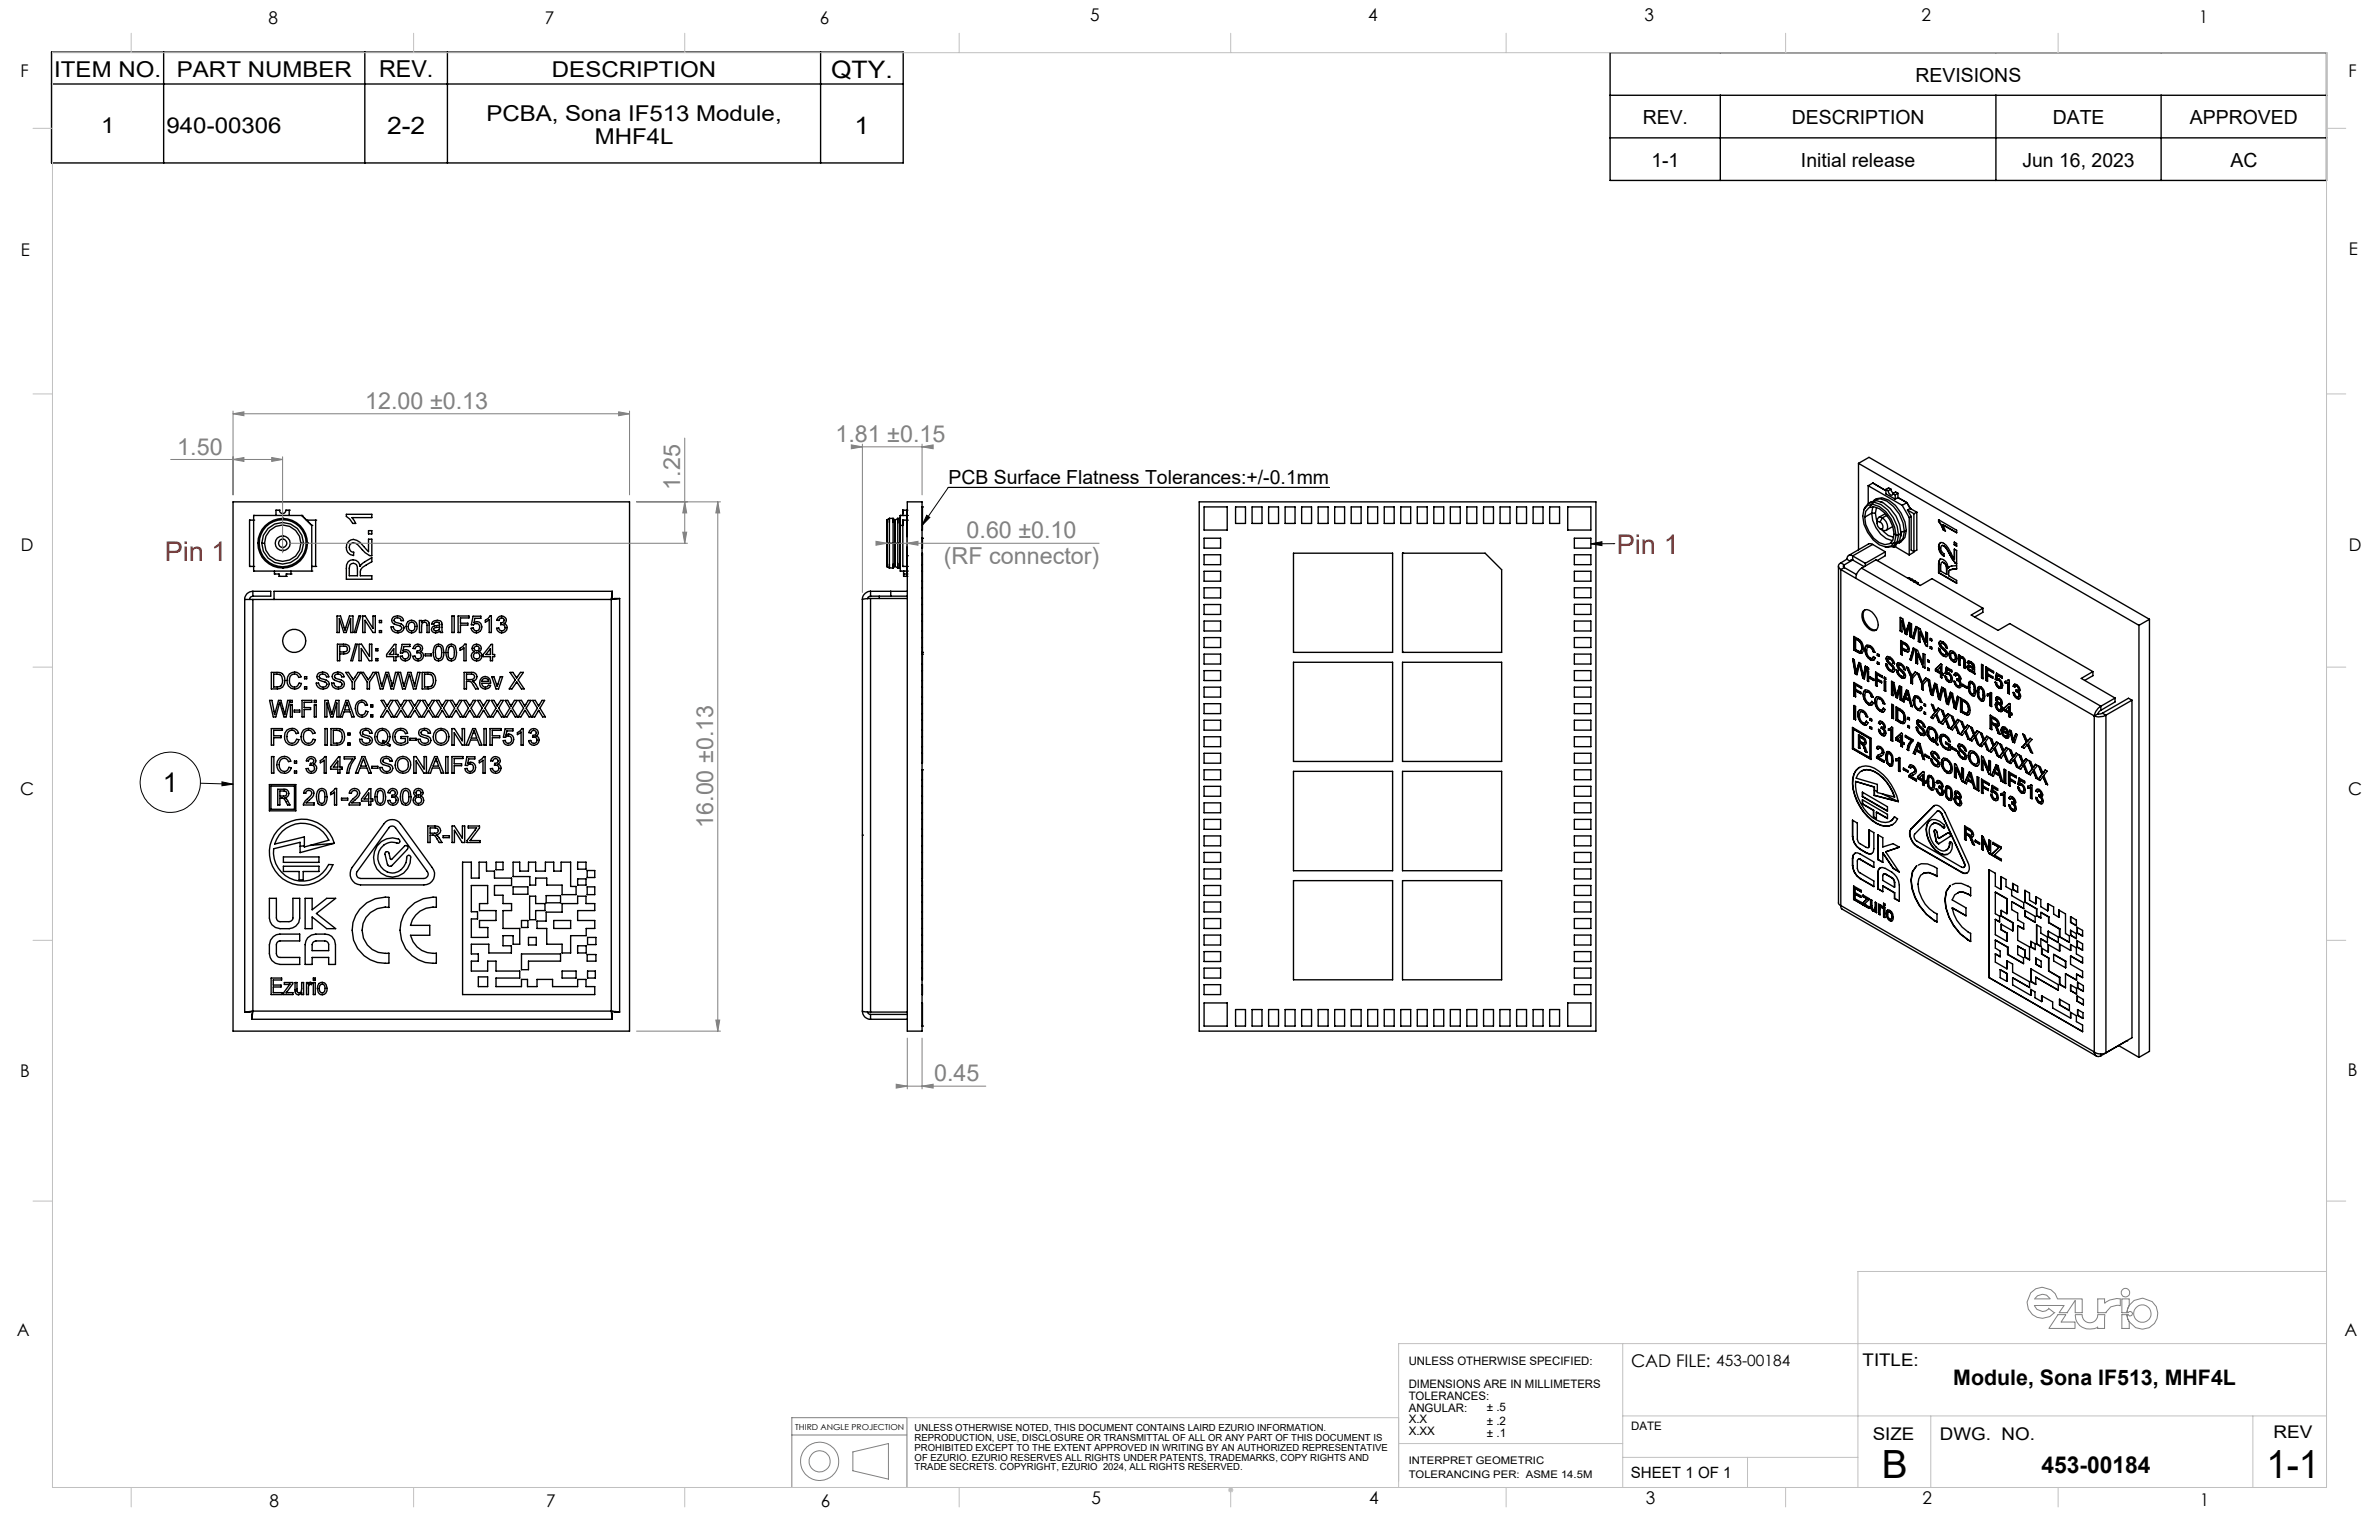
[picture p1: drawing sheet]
<svg xmlns="http://www.w3.org/2000/svg" width="432mm" height="279mm" viewBox="0 0 432 279" stroke-linecap="round" stroke-linejoin="round" font-family="sans-serif">
<defs><g id="words">
<g font-size="7.1">
<text x="341.5" y="268.1">B</text>
<text x="411.4" y="268.1">1-1</text>
</g>
<g font-size="4.9" fill="#f00">
<text x="29.9" y="101.9">Pin 1</text>
<text x="293.5" y="100.6">Pin 1</text>
</g>
<text font-size="4.9" x="29.6" y="143.6">1</text>
<g font-size="4.4">
<text x="150.8" y="14.2">QTY.</text>
<text x="70.3" y="24.2">2-2</text>
<text x="155.1" y="24.2">1</text>
</g>
<g font-size="4.2">
<text x="68.8" y="14">REV.</text>
<text x="370.5" y="267.2">453-00184</text>
</g>
<g font-size="4.2" fill="#808080">
<text x="66.3" y="74.2">12.00 ±0.13</text>
<text x="32.2" y="82.5">1.50</text>
<text x="151.6" y="80.2">1.81 ±0.15</text>
<text x="123.5" y="88.9" transform="rotate(-90 123.5 88.9)">1.25</text>
<text x="175.4" y="97.7">0.60 ±0.10</text>
<text x="171.3" y="102.4">(RF connector)</text>
<text x="129.5" y="150.2" transform="rotate(-90 129.5 150.2)">16.00 ±0.13</text>
<text x="169.5" y="196.2">0.45</text>
</g>
<g font-size="4">
<text x="9.9" y="14">ITEM NO.</text>
<text x="32.1" y="14">PART NUMBER</text>
<text x="100.2" y="14">DESCRIPTION</text>
<text x="88.3" y="22">PCBA, Sona IF513 Module,</text>
<text x="18.3" y="24.1">1</text>
<text x="30.2" y="24.1">940-00306</text>
<text x="107.9" y="26.1">MHF4L</text>
</g>
<text font-size="3.9" x="354.5" y="251.3">Module, Sona IF513, MHF4L</text>
<g font-size="3.5">
<text x="347.7" y="14.8">REVISIONS</text>
<text x="298.2" y="22.5">REV.</text>
<text x="325.2" y="22.5">DESCRIPTION</text>
<text x="372.6" y="22.5">DATE</text>
<text x="397.5" y="22.5">APPROVED</text>
<text x="299.7" y="30.3">1-1</text>
<text x="326.9" y="30.3">Initial release</text>
<text x="367.1" y="30.3">Jun 16, 2023</text>
<text x="404.8" y="30.3">AC</text>
<text x="172.2" y="87.9">PCB Surface Flatness Tolerances:+/-0.1mm</text>
</g>
<g font-size="3.2">
<text x="48.7" y="4.4">8</text>
<text x="98.9" y="4.3">7</text>
<text x="148.8" y="4.3">6</text>
<text x="197.9" y="3.9">5</text>
<text x="248.3" y="3.8">4</text>
<text x="298.5" y="3.8">3</text>
<text x="348.8" y="3.8">2</text>
<text x="399.1" y="4.1">1</text>
<text x="3.7" y="14">F</text>
<text x="426.3" y="13.9">F</text>
<text x="3.8" y="46.4">E</text>
<text x="426.3" y="46.3">E</text>
<text x="3.8" y="100">D</text>
<text x="426.3" y="99.9">D</text>
<text x="3.7" y="144.3">C</text>
<text x="426.2" y="144.2">C</text>
<text x="3.6" y="195.4">B</text>
<text x="426.2" y="195.3">B</text>
<text x="3" y="242.4">A</text>
<text x="425.6" y="242.3">A</text>
<text x="296" y="247.9">CAD FILE:</text>
<text x="338.1" y="247.8">TITLE:</text>
<text x="339.9" y="261.3">SIZE</text>
<text x="352.1" y="261.3">DWG. NO.</text>
<text x="412.6" y="260.8">REV</text>
<text x="48.9" y="273.4">8</text>
<text x="99.1" y="273.3">7</text>
<text x="149" y="273.4">6</text>
<text x="198.1" y="272.9">5</text>
<text x="248.5" y="272.8">4</text>
<text x="298.7" y="272.9">3</text>
<text x="348.9" y="272.9">2</text>
<text x="399.3" y="273.2">1</text>
</g>
<g font-size="2.8">
<text x="311.5" y="247.9">453-00184</text>
<text x="296" y="268.1">SHEET 1 OF 1</text>
</g>
<g font-size="2.1">
<text x="255.7" y="247.7">UNLESS OTHERWISE SPECIFIED:</text>
<text x="255.7" y="251.9">DIMENSIONS ARE IN MILLIMETERS</text>
<text x="255.7" y="254">TOLERANCES:</text>
<text x="255.7" y="256.1">ANGULAR:</text>
<text x="269.8" y="256.1">± .5</text>
<text x="255.7" y="258.2">X.X</text>
<text x="255.7" y="260.3">X.XX</text>
<text x="269.8" y="258.5">± .2</text>
<text x="269.9" y="260.6">± .1</text>
<text x="296" y="259.4">DATE</text>
</g>
<g font-size="1.9">
<text x="255.7" y="265.6">INTERPRET GEOMETRIC</text>
<text x="255.7" y="268.1">TOLERANCING PER: ASME 14.5M</text>
</g>
<g font-size="1.8">
<text x="166" y="259.7">UNLESS OTHERWISE NOTED, THIS DOCUMENT CONTAINS LAIRD EZURIO INFORMATION.</text>
<text x="166" y="261.5">REPRODUCTION, USE, DISCLOSURE OR TRANSMITTAL OF ALL OR ANY PART OF THIS DOCUMENT IS</text>
<text x="166" y="263.2">PROHIBITED EXCEPT TO THE EXTENT APPROVED IN WRITING BY AN AUTHORIZED REPRESENTATIVE</text>
<text x="166" y="265">OF EZURIO. EZURIO RESERVES ALL RIGHTS UNDER PATENTS, TRADEMARKS, COPY RIGHTS AND</text>
<text x="166" y="266.8">TRADE SECRETS. COPYRIGHT, EZURIO 2024, ALL RIGHTS RESERVED.</text>
</g>
<text font-size="1.5" x="144.3" y="259.4">THIRD ANGLE PROJECTION</text>
</g></defs>
<g fill="none" stroke="#000" stroke-width=".25">
<path d="M9.3 9.5h154.6v20.1h-154.6zM9.3 15.2h154.6M29.7 9.5v20.1M66.2 9.5v20.1M81.2 9.5v20.1M148.9 9.5v20.1M292.2 9.6h130.1v23.1h-130.1zM292.2 17.3h130.1M312.2 17.3v15.4M362.3 17.3v15.4M392.3 17.3v15.4M292.2 25h130.1"/>
<path d="M42.3 91.1h72v96h-72zM45.3 94.4h.1M45.3 94.4h.7M45.3 94.4v8.4M46 93.5h.1M46 94.4h.1M46 93.5v10.1M46 93.5h8.8M46.8 98.6h.1M46.8 98.6a4.5 4.5 0 0 0 4.5 4.4 4.5 4.5 0 0 0 4.5-4.4M46.8 98.6a4.5 4.5 0 0 1 4.5-4.5 4.5 4.5 0 0 1 4.5 4.5M46.8 98.6h.3"/>
<path d="M47.1 98.6a4.3 4.3 0 0 0 4.2 4.2 4.3 4.3 0 0 0 4.3-4.2M47.1 98.6a4.3 4.3 0 0 1 4.2-4.3 4.3 4.3 0 0 1 4.3 4.3M47.5 98.6a3.8 3.8 0 0 1 3.8-3.8 3.8 3.8 0 0 1 3.8 3.8M47.5 98.6a3.8 3.8 0 0 0 3.8 3.7 3.8 3.8 0 0 0 3.8-3.7M47.5 98.6h.5M48 98.6a3.3 3.3 0 0 0 3.3 3.2 3.3 3.3 0 0 0 3.3-3.2M48 98.6a3.3 3.3 0 0 1 3.3-3.4 3.3 3.3 0 0 1 3.3 3.4M50.1 92.6h.1M50.1 92.6v.9M50.1 92.6h.6M50.7 92.6h.1M50.7 92.6a.6 .6 0 0 0 .6 .6 .6 .6 0 0 0 .6-.6"/>
<path d="M51.3 94.1h.1M51.3 97.2h.1M51.3 99.9h.1M51.3 97.8a.74 .74 0 0 1 .8 .8 .74 .74 0 0 1-.8 .7M51.3 97.8a.74 .74 0 0 0-.7 .8 .74 .74 0 0 0 .7 .7M51.3 97.2a1.34 1.34 0 0 0-1.3 1.4 1.34 1.34 0 0 0 1.3 1.3M51.3 97.2a1.34 1.34 0 0 1 1.4 1.4 1.34 1.34 0 0 1-1.4 1.3M51.3 97.2v.6M51.3 99.3v.6M51.9 92.6h.1M51.9 92.6h.6M52.5 92.6h.1"/>
<path d="M52.5 92.6v.9M54.6 98.6h.5M54.8 93.5h.1M54.8 93.5l1.8 1.8M55.6 98.6h.2M55.6 94.4h.1M55.6 94.4h1.7M55.8 98.6h.1M56.6 95.3h.1M56.6 95.3v8.3M57.3 94.4h.1M57.3 94.4v8.4"/>
<path d="M62.9 93.3h4.6v.6h-3.6l.7 1.1h-.6l-.5-.8-.6-.5zM63.3 98.2a1.42 1.42 0 0 1 2 .2l1.6 1.7v-2.3h.6v3h-.3a5 5 0 0 1-2.3-2 .86 .86 0 0 0-1.4 .1 .86 .86 0 0 0 .7 1.3v.6a1.5 1.5 0 0 1-1.3-1 1.5 1.5 0 0 1 .4-1.6zM66.9 96.3h.6v.6h-.6zM161 98.6v4.2v-.5M161 94.8v-.5v4.3M161 95.4v-.6v3.8M161 98.6v3.7zM161 98.6h2.4M161.4 94.8v-.7v8.9v-.7M162.1 94.8v-.7v8.9v-.7M162.5 94.8v-.4v8.4v-.5M162.9 94.9v-.8v8.9v-.8"/>
<path d="M163.4 94.1v4.5zM163.4 98.6v4.4zM163.4 93.5h.1M163.4 93.5h1.2M163.4 94.1h-.5l-.4 .3-.4-.3h-.7l-.4 .2M163.4 93.5v10.1M163.4 95.3h.5M163.9 92.6v.6zM163.9 94.4h.1M163.9 93.5h.1M163.9 92.6h.1M163.9 94.4h.7"/>
<path d="M163.9 92.6h.7M163.9 92.6v.9M163.9 94.4v8.4M164.6 92.6v.6zM164.6 94.4h.1M164.6 93.5h.1M164.6 92.6h.1M164.6 92.6v12M164.7 91.1h2.7v96h-2.7zM167.4 92h.1M167.4 97.6h.1M167.4 92v4.2"/>
<path d="M167.4 97.6v1.8M217.7 91.1h72v96h-72zM218.5 92h4.2v4.2h-4.2zM218.5 97.6h3v1.8h-3zM224.3 92h1.8v3h-1.8zM227.3 92h1.8v3h-1.8zM230.3 92h1.8v3h-1.8zM233.3 92h1.8v3h-1.8zM236.3 92h1.8v3h-1.8zM239.3 92h1.8v3h-1.8zM242.3 92h1.8v3h-1.8zM245.3 92h1.8v3h-1.8z"/>
<path d="M248.2 92h1.8v3h-1.8zM251.2 92h1.8v3h-1.8zM254.2 92h1.8v3h-1.8zM257.2 92h1.8v3h-1.8zM260.2 92h1.8v3h-1.8zM263.2 92h1.8v3h-1.8zM266.2 92h1.8v3h-1.8zM269.3 92h1.8v3h-1.8zM272.3 92h1.8v3h-1.8zM275.3 92h1.8v3h-1.8zM278.3 92h1.8v3h-1.8zM281.3 92h1.8v3h-1.8z"/>
<path d="M284.6 92h4.1v4.2h-4.1zM285.8 97.6h2.9v1.8h-2.9zM337.3 84.1v15.7M337.3 84.1l50.9 29.4M337.3 84.1l1.9-1.1 50.9 29.4M338.3 92.5a1.8 1.8 0 0 1 1.9-1.4 5.9 5.9 0 0 1 4.1 4.4l.3 1.5M339 91.7l1-.2a5.8 5.8 0 0 1 4.1 5.6l-.2 1.2-.6 .8-1 .1a5.8 5.8 0 0 1-4.2-5.6l.2-1.2zM339.1 88.1l.8-.5 2.2 1.3M339.1 88.1v3.2M339.1 88.1l6.2 3.6M339.2 91.3l.4-.2 1-.3a6.1 6.1 0 0 1 4.2 4.4l.3 1.6M339.2 92.1l.9-.2a5.2 5.2 0 0 1 3.7 5l-.2 1.1-.6 .6-.9 .2a5.1 5.1 0 0 1-3.6-5l.1-1z"/>
<path d="M339.7 93.1a5 5 0 0 0 3.8 5M339.7 93.1l-1.2 .7M339.7 93.1h.7M339.9 98.8l-.4-.2-.4 .1-3.6 2.1M339.9 98.8l2.3 1.3M339.9 98.8l-3.6 2.1M340 92l-.3 1.1M340 90.9l.2-.2 1-.2a6.1 6.1 0 0 1 4.2 4.4l.3 1.5M340.1 91.1l-.7 .8M340.2 90.7l.4-.2 1-.2a5.9 5.9 0 0 1 4.2 4.4l.2 1.5M340.4 93.1l.3 1.4M340.6 92.1l-.2 1"/>
<path d="M341.2 94.7a.92 .92 0 0 1 .4 1.3l-.4-.1M341.2 94.7h-.3a.92 .92 0 0 0 .3 1.2M341.4 91l.3 .1M341.6 96.1a2.71 2.71 0 0 0 2.1 1.3M341.7 93.9a1.63 1.63 0 0 1 .6 2.3l-.3 .1-.8-.4M341.7 93.9h-.7l-.2 .2-.1 .9M341.7 93.9l-.5 .8M342.1 93.3l-1.1 .6M342.2 99.2l.3 .1M342.3 88.8v.8l1.7 1M342.3 88.8l.4 .2M342.4 93.5l-.7 .4"/>
<path d="M342.7 89l.1 .5 .3 .3h.4l.1-.3M343.2 88.8l.4 .7M343.2 88.8l-.4-.3-.5 .3M343.2 88.8l-.5 .2M343.4 95.6l-1.1 .6M343.6 89.5l.4 .3M343.7 99l2.8 1.7M344 89.8v.8M344.1 99.1l-.4 .2-.3-.1M344.3 98.4l-1.1 .1M344.5 90.3l1.6 .9M344.5 89.5v.8"/>
<path d="M344.5 89.5l-.4-.2-.5 .2M344.5 90.3l-.5 .3M344.5 89.5l-.5 .3M344.6 97l-.3 1.3-.7 .8-1.1 .2M344.6 97l-.5 .1M345.1 96.8l-.3 1.2-.7 .8-.5 .3M345.1 97l-.1 .3M345.1 96.8l-.5 .2M345.2 96.5l-.1 .3M345.2 96.5l-.1 .1M345.3 91.7l1.2 2.2M345.7 96.4l-.3 1.3-.7 .8h-.3"/>
<path d="M345.7 96.4l-.5 .1M346 96.2l-.2 1.3-1.1 1M346 96.2l-.3 .2M346.1 91.2l.6 1.1M346.1 91.2l-.8 .5M346.2 92.5l.7 1.2M346.2 92.5l1.2 .7M346.5 93.9v6.8M346.7 92.3h.2M346.7 92.3l1.2 .6M346.7 92.3l-.5 .2M346.9 93.7v6.1l.5 .3"/>
<path d="M346.9 93.7l-.4 .2M347.4 93.2v6.9M347.9 92.9v6.9l-.5 .3M347.9 92.9l-.5 .3M351.9 94.6l.4 .6 .4 .9M351.9 99.2v-.5l.3-.2a1.48 1.48 0 0 1 1.4 .9l1.1 2.1M351.9 94.6v-.3l3.2 1.9v.5l-2.5-1.5M351.9 94.6l.8 1.5M351.9 99.2a2.07 2.07 0 0 0 .9 1.7M351.9 94.3v.3M351.9 94.6h.1M351.9 99.2h.1"/>
<path d="M352.2 98.4l-.2 .3-.1 .5M352.5 99h.3M352.6 95.2l.5 1.1M352.6 95.2l2.5 1.4M352.6 95.2h.1M352.7 96.1l.4 .2M352.7 96.1h.1M352.8 99h-.3l-.1 .1a1.07 1.07 0 0 0 .4 1.4v.4a2 2 0 0 1-.9-1.7M352.8 99l.6 .7 .5 1M352.8 99h.1M352.8 99l.6 .7 .6 1M354.7 98.4l.4 .2v.5l-.4-.3z"/>
<path d="M354.8 98.4v.4M354.8 99.7l-.1 1.8M354.8 98.8l.3 .3M354.8 98.8h-.1M44.4 108.8h1.5M44.4 108.8v74.8M45.3 102.8h.1M45.3 102.8h.7M45.9 108.2a.6 .6 0 0 0-.6 .6M45.9 107.3a1.45 1.45 0 0 0-1.5 1.5M45.9 107.3v.9M45.9 108.8v74.6"/>
<path d="M45.9 108.8h65M45.9 107.3h3.2v.9h-3.2M46 103.6h.1M46 102.8h.1M46 103.6h10.6M49.8 104.1h.1M49.8 104.1h.9v.5M49.8 103.6v.5M50.7 104.6h.1M50.7 104.6h1.3M51.3 103h.1M52 104.1h.1"/>
<path d="M52 104.6h.1M52 104.1h.8M52 104.1v.5M52.8 104.1h.1M52.8 103.6v.5M56.6 102.8h.1M56.6 103.6h.1M56.6 102.8h.7M57.3 102.8h.1M61.2 111.8h.6l.8 2.5 .8-2.5h.7v3h-.5v-2.6l-.8 2.6h-.4l-.8-2.6v2.6h-.4zM61.2 116.9h1.1a.9 .9 0 0 1 1.2 .8 .9 .9 0 0 1-1.1 .9h-.7v1.3h-.5zM61.7 117.2h.7a.54 .54 0 0 1 .7 .6 .54 .54 0 0 1-.7 .5h-.7z"/>
<path d="M63.2 101.9a1.26 1.26 0 0 1 1.3-.3 1.26 1.26 0 0 1 .8 1.2l.2-.2a5 5 0 0 1 2-1.4v.7l-1 .6a1.6 1.6 0 0 0-1.1 2h2.1v.6h-4.6v-2.6zM63.5 102.5a.79 .79 0 0 1 1-.2 .79 .79 0 0 1 .4 .9v1.3h-1.5zM64.5 116.9h.3l-.8 3h-.3zM65.2 116.9h.4l1.5 2.2v-2.2h.4v3h-.5l-1.4-2.2v2.2h-.4zM65.2 111.8h.3l-.9 3h-.3zM65.8 111.8h.5l1.4 2.2v-2.2h.4v3h-.4l-1.4-2.3v2.3h-.5zM68.2 119.5h.4v.4h-.4zM68.2 117.7h.4v.4h-.4zM68.9 114.4h.4v.4h-.4zM68.9 112.6h.4v.4h-.4zM71.3 112a1.15 1.15 0 0 1 1.9 .6h-.4l-.1-.2a.74 .74 0 0 0-1.1 0l-.1 .3 .4 .3a1.29 1.29 0 0 1 1.4 .9 1.2 1.2 0 0 1-1.2 .9 1.2 1.2 0 0 1-1.1-1.1h.4a.74 .74 0 0 0 .7 .8 .74 .74 0 0 0 .8-.7l-.3-.3a1.47 1.47 0 0 1-1.5-.9zM71.5 117.7v1h-.8z"/>
<path d="M71.6 116.9h.3v1.8h.3v.4h-.3v.8h-.4v-.8h-1.3v-.4zM73 116.9h1.4v.4h-1.1l-.2 .8a.98 .98 0 0 1 1.4 .4 .98 .98 0 0 1-.6 1.3 .92 .92 0 0 1-1.3-.7l.4-.1a.63 .63 0 0 0 1 .4 .63 .63 0 0 0 0-1l-.4-.2-.4 .1-.1 .2h-.4zM74 112.8a1 1 0 0 1 1.2-.2 1 1 0 0 1 .5 1 1.02 1.02 0 0 1-1 1.2 1.02 1.02 0 0 1-1-1.1l.1-.6zM74.3 113a.61 .61 0 0 1 .8 0 .61 .61 0 0 1 .2 .7l-.1 .5a.64 .64 0 0 1-.8 .2 .64 .64 0 0 1-.3-.7zM75.3 117.1a.77 .77 0 0 1 1.2 0 .77 .77 0 0 1-.2 1.1 .94 .94 0 0 1 .2 1.6 .94 .94 0 0 1-1.5-.4l-.1-.3 .4-.1a.58 .58 0 0 0 .7 .6 .58 .58 0 0 0 .5-.8 .58 .58 0 0 0-.8-.3v-.4a.48 .48 0 0 0 .6-.4 .48 .48 0 0 0-.5-.5 .48 .48 0 0 0-.4 .5h-.4zM76.1 112.6h.4v.3a.75 .75 0 0 1 .9-.3 .75 .75 0 0 1 .5 .8v1.4h-.4v-1.3a.48 .48 0 0 0-.3-.6 .48 .48 0 0 0-.6 .3l-.1 1.6h-.4zM77.2 118.6h1.1v.4h-1.1zM78.5 112.9a1.25 1.25 0 0 1 1.6-.1l.2 2h-.4l-.1-.3a.93 .93 0 0 1-1.4-.1 .69 .69 0 0 1 .8-.9l.6-.1a.54 .54 0 0 0-.5-.6 .54 .54 0 0 0-.6 .4h-.3zM78.8 113.9l1-.2-.1 .5-.6 .3-.4-.2zM78.9 117.2a.88 .88 0 0 1 1.5 .2 2.19 2.19 0 0 1-.3 2.4 .94 .94 0 0 1-1.2-.2 2.76 2.76 0 0 1 0-2.4zM79.3 117.3l.3-.1a.49 .49 0 0 1 .5 .5v1.4a.52 .52 0 0 1-.5 .5 .52 .52 0 0 1-.5-.5 1.92 1.92 0 0 1 .2-1.8zM81.2 117.2a.85 .85 0 0 1 1.5 .2 2.19 2.19 0 0 1-.3 2.4 .89 .89 0 0 1-1.2-.2 2.49 2.49 0 0 1 0-2.4z"/>
<path d="M81.5 117.4l.3-.2 .3 .1a1.84 1.84 0 0 1 0 2.2l-.5-.1a1.45 1.45 0 0 1-.2-1.4zM82 111.8h.4v3h-.4zM83.1 111.8h2v.3h-1.5v1h1.3v.3h-1.3v1.4h-.5zM83.5 117.6l.8-.7h.3v3h-.4v-2.4l-.7 .5zM85.9 111.8h1.4v.4h-1.1l-.2 .8a.99 .99 0 0 1 1.5 .4 .99 .99 0 0 1-.7 1.4 .94 .94 0 0 1-1.3-.8l.4-.1a.59 .59 0 0 0 .7 .6 .59 .59 0 0 0 .5-.7 .61 .61 0 0 0-.4-.7 .61 .61 0 0 0-.8 .3l-.4-.1zM86 117a.81 .81 0 0 1 1 0 .81 .81 0 0 1 .2 1l-.3 .2a.9 .9 0 0 1 .3 1.4 .9 .9 0 0 1-1.4 0 .9 .9 0 0 1 .3-1.4 .67 .67 0 0 1-.4-.5 .67 .67 0 0 1 .3-.7zM88.1 112.5l.5-.3 .3-.4h.3v3h-.4v-2.4l-.7 .5zM89 117.7v1h-.8zM89.1 116.9h.3v1.8h.4v.4h-.4v.8h-.4v-.8h-1.3v-.4zM90.5 111.9a.78 .78 0 0 1 1.2 .1 .78 .78 0 0 1-.2 1.1 .93 .93 0 0 1 .2 1.6 .93 .93 0 0 1-1.5-.4l-.1-.3 .4-.1a.58 .58 0 0 0 .7 .6 .58 .58 0 0 0 .5-.8 .58 .58 0 0 0-.8-.4v-.3a.48 .48 0 0 0 .6-.4 .48 .48 0 0 0-.5-.5 .48 .48 0 0 0-.4 .5l-.4-.1zM110.9 108.8v74.6M111.1 107.3l-.2 1.5"/>
<path d="M111.1 107.3h-61.4v1.5M111.1 107.3v1l-.2 .5M112.5 108.6l-1.6 .2M112.5 108.6h-1l-.6 .2M112.5 108.6v75M156.5 108.8v74.6M158 108.6l-1.5 .2M158 108.2l-.4 .1-.2 .3M158 107.3a1.49 1.49 0 0 0-1.5 1.5M158 107.3h6.7M158 108.6h6.7M158 108.2h6.7"/>
<path d="M158 107.3v.9M158 108.6v75M159.6 108.2v.4M161 102.8l.4 .2h.7l.4-.2 .4 .2h.5M161.7 107.3v.9M163.4 103.6h.1M163.4 103.6h1.2M163.9 102.8h.1M163.9 102.8h.7M164 103.6h.1M164 104.1h.1M164 104.6h.1"/>
<path d="M164 104.1h.6M164 104.6h.6M164 103.6v1M164.6 103.6h.1M164.6 102.8h.1M164.6 104.6h.1M164.6 104.1h.1M164.7 100.8h.1M167.4 118.7h.1M167.4 100.4v18M167.4 102.4h.1M167.4 100.6h.1"/>
<path d="M167.4 105.4h.1M167.4 103.6h.1M167.4 108.5h.1M167.4 106.6h.1M167.4 111.5h.1M167.4 109.7h.1M167.4 114.5h.1M167.4 112.7h.1M167.4 117.5h.1M167.4 115.7h.1M167.4 118.4h.1M167.4 118.7v19.8"/>
<path d="M218.5 118.7h3v1.8h-3zM218.5 100.6h3v1.8h-3zM218.5 103.6h3v1.8h-3zM218.5 106.6h3v1.9h-3zM218.5 109.7h3v1.8h-3zM218.5 112.7h3v1.8h-3zM218.5 115.7h3v1.8h-3zM234.8 100.4h18v18h-18zM254.6 100.4h.1M254.6 118.4h.1M254.6 100.4h15l3 3v15h-18M254.6 100.4v18"/>
<path d="M285.8 118.7h2.9v1.8h-2.9zM285.8 100.6h2.9v1.8h-2.9zM285.8 103.6h2.9v1.8h-2.9zM285.8 106.6h2.9v1.8h-2.9zM285.8 109.6h2.9v1.9h-2.9zM285.8 112.7h2.9v1.8h-2.9zM285.8 115.7h2.9v1.8h-2.9zM333.7 102.7v61.2l.4 .4M334.1 102.1a.64 .64 0 0 0-.4 .6 .64 .64 0 0 0 .4 .6M334.1 103.3v61M334.1 103.3l2.7 1.6M334.1 102.1l.7 .4"/>
<path d="M334.8 102.5a.26 .26 0 0 0-.2 .2 .26 .26 0 0 0 .2 .3M334.8 103l-.7 .3M334.8 103l2.2 1.2M334.8 102.5v.5M335.2 101.5l.6 .3M335.2 101.5l-1.1 .6M335.8 101.8l-1 .7M336.3 100.9a.65 .65 0 0 0-.8-.1 .65 .65 0 0 0-.3 .7M336.3 101.6a.26 .26 0 0 0-.3 0 .26 .26 0 0 0-.2 .2M336.3 100.9l2.3 1.3M336.3 101.6l2 1.2M336.3 100.9v.7"/>
<path d="M336.3 101.6l-.5 .2M336.3 119.6l.5 2.6M336.5 117.9v-2.4a2.3 2.3 0 0 1 1.7 2.7l-.3 .3h-.3l-.3-.1M336.5 117.9l.8 .5M336.5 115.5v2.4M336.5 117.9h.1M336.8 115.9v1.9l.7 .4h.2M336.8 115.9l.5 .3M336.8 115.9h.1M336.8 104.9l43.3 25M337.2 116.2l.4 .3M337.2 116.2h.1"/>
<path d="M337.3 116.2l.3 .2M337.3 118.4h.1M337.3 118.4l.3 .1 .4-.1M337.6 116.5l.3 1M337.6 116.4l.3 .5 .1 .6M337.6 116.4v.1M337.7 118.2h.1M337.9 103.1a2.33 2.33 0 0 0-1.1 1.8M337.9 103.1l43.4 25M337.9 103.1l2.6-1.5 8 4.6 2.2-1.2 9.2 5.3M337.9 117.5l-.2 .7M337.9 117.5h.1"/>
<path d="M338 117.5l-.3 .7M338.1 110.9a1.09 1.09 0 0 1 1.7 .2 2.65 2.65 0 0 1 .8 3.2 1.3 1.3 0 0 1-1.8-.6 2.69 2.69 0 0 1-.7-2.8zM338.5 117.9l.1-.5a.84 .84 0 0 1 .8-.3 .84 .84 0 0 1 .6 .6l.3 .7-.3-.1M338.5 117.9a2.05 2.05 0 0 0 1 1.8M338.5 110.7a2.28 2.28 0 0 0 .6 2.9 1.48 1.48 0 0 0 1.5 .7M338.5 117.8a2.28 2.28 0 0 0 1 1.9M338.5 117.8v.1M338.6 102.2v.5M338.9 117.1l-.3 .2-.1 .5M339 117.4h.5M339.4 117.4h-.3a1.44 1.44 0 0 0 .6 2.1l.2-.1 .1-.3 .4 .3a.54 .54 0 0 1-.9 .3M339.4 117.4l.4 .3 .2 .6"/>
<path d="M339.4 117.4h.1M339.5 119.7l.5 .1 .2-.1M339.5 117.4l.3 .3 .2 .6M339.5 119.7h.1M340 118.3h.1M340 118.3h.3M340.1 119.1l-.3 .3M340.7 118.6l.3 .1v.4l-.3-.2zM340.8 118.6v.3M340.8 118.9l.2 .1M340.8 118.9h-.1M342.2 100.1l-3.6 2.1"/>
<path d="M342.2 100.1v.7l-1.5 .9M342.3 119.5l.2-.3a1.32 1.32 0 0 1 1.4 1.2l-.3-.1M342.3 119.5l.4 .7M342.3 119.5h.1M342.4 119.5l.3 .7M342.6 119.1l-.2 .4M342.7 119.5h.4M343.1 119.6l-.3-.1-.1 .3 1.1 1.3a.53 .53 0 0 1-.2 .9l-.5-.2M343.1 119.6l.3 .2 .2 .5M343.1 119.5l.3 .3 .2 .4M343.1 119.5v.1M344.9 114.5v-2.5l.5 .3 .5 2.4"/>
<path d="M344.9 112v2.4M344.9 114.4l.3 .2M344.9 114.4v.1M345 118.6l.3 .2M345 118.6v.1M345.2 112.6v2.1l-.3-.2M345.2 112.6l.6 2.4M345.2 112.6l.6 2.3M345.3 116.7v.8l.7 .4h.1l.2-.2M345.3 117.8v1.1l-.3-.2M345.3 117.8l.5 .3M345.3 116.7l.5 .2"/>
<path d="M345.8 118.1l.5 .2a.91 .91 0 0 0-.2-1.4l-1.1-.7v2.5M345.8 116.9l.2 .2M345.8 116.9h.1M345.8 118.1l.5 .2 .1-.1M345.8 114.9l.3 .2M345.8 114.9v.1M345.8 118.1h.1M346 114.7h-.1M346 117.1l.1 .1 .2 .5M346 117.1l.3 .6M346 114.4l-.1 .3M346 114.4l.5-1.5 .5 .3v2.4"/>
<path d="M346.1 114.3l-.1 .4M346.1 114.3l-.1 .1M346.3 117.7h.1M346.3 117.7l-.1 .2M346.3 104.9l.2-.1 .6 .3M346.5 113l-.4 1.3M346.6 113.4l-.5 1.7-.3-.1M346.6 113.4v2.1M346.6 115.5l.4 .1M346.6 113.4l.1 2.1M346.6 115.5h.1M346.7 119.7l.6-2.2 .2 .2-.6 2.1"/>
<path d="M346.7 119.7l.2 .1M346.7 115.5l.3 .1M346.7 119.6l.2 .1M346.7 119.6v.1M347.1 105.1l-.2 .2M347.1 105.1l.5 .3M347.1 115.7h.1M347.2 115.7l.2 .2M347.3 117.6l-.6 2M347.4 100.2l-.9 .5M347.6 105.4l-.2 .2M347.6 105.4l.6 .4"/>
<path d="M347.7 113.7l.3 .1-.6 2.1-.3-.2zM347.8 113.7l-.6 2M347.8 117.8v2.4M348.1 118.6v1.8l-.4-.1M348.1 118.6l1 2.4M348.2 116.4v-2.5l.3 .2 1 2.4M348.2 105.8v.2M348.2 105.8l-.2 .1M348.3 116.3l.2 .2M348.3 113.9v2.4M348.3 116.3l-.1 .1M348.5 114.7v1.9l-.3-.2"/>
<path d="M348.5 114.7l1 2.4M348.5 114.7l1.1 2.4M349.1 118.6v1.8M349.5 116.5v-1.8l.3 .2v2.4l-.3-.2M349.6 114.7l-.1 1.8M349.6 117.1l.2 .2M349.6 117.1h-.1M349.9 119.7l.3 .2v.3l-.3-.2zM349.9 119.7v.3M350.3 116.1v-.3l.3 .2v.3M350.3 117.3l.3 .1v.4l-.3-.2zM350.3 116.1l.3 .2"/>
<path d="M350.4 115.9v.2M350.4 117.3v.3M350.4 116.1l.2 .1M350.4 116.1h-.1M350.4 117.6l.2 .1M350.4 117.6h-.1M351.9 102.3l.2-.8a1.16 1.16 0 0 1 1.3 .8l.2 .7M351.9 102.3v1.6M351.9 117.6a1.72 1.72 0 0 0 .9 1.4M351.9 116.7l.2-.3a1.32 1.32 0 0 1 1.3 1.3l-.2-.2M351.9 116.7l.3 .7M351.9 116.7h.1"/>
<path d="M351.9 103.9l3.2 1.9M351.9 103.9h.1M351.9 102.3h.1M352 116.7l.3 .7M352.2 116.3l-.2 .4M352.2 101.4l-.2 .4-.1 .5M352.2 117.4l.8 .7M352.2 117.4h.1M352.3 117.4l.7 .7M352.3 116.7h.4M352.5 102l.3 .1M352.7 116.8l-.3-.1-.2 .3 1.2 1.4a.58 .58 0 0 1-.2 .8l-.5-.2"/>
<path d="M352.7 116.8l.3 .2 .2 .5M352.7 116.7l.3 .3 .2 .4M352.7 116.7v.1M352.8 119l.5 .1M352.8 102.1l-.3-.1-.1 .1-.2 1.5 1.1 .6M352.8 102.1a1.2 1.2 0 0 1 .5 1.1M352.8 119h-.1M352.8 102.1h.1M353 118.1l.2 .5M353 118.1h.1M353.2 118.6l-.1 .2-.4-.1a1.06 1.06 0 0 1-.6-.9l-.2-.2a1.71 1.71 0 0 0 .8 1.4M353.2 117.4l.3 .2"/>
<path d="M353.2 117.4v.1M353.2 118.6h.1M353.2 118.6v.1M353.3 103.2v1M353.3 103.2h.1M353.7 103h-.1M353.8 118.7v-.4l.2-.2a1.28 1.28 0 0 1 1 2l-.5-.1M353.8 118.7a1.53 1.53 0 0 0 .7 1.3M353.8 118.7h.1M353.8 102.8l1.3-.2v.6l-.6 .1M353.8 102.8l-.2 .2M353.8 102.8h.1"/>
<path d="M353.8 118.7a1.4 1.4 0 0 0 .7 1.3M353.9 100.7l1 1.4M354 100.7l.9 1.4M354 100.7h-.1M354 118.1l-.1 .2-.1 .4M354.5 103.3l-.7 .2-.1 1 1.4 .8v.5l-3.2-1.9M354.5 118.5l.3 .3 .1 .5M354.5 118.5l-.3-.1a.83 .83 0 0 0 .6 1.4l.1-.5M354.5 103.3l-.6 .1M354.5 103.3h.1M354.5 118.4l-.3 .1M354.5 118.4l.3 .4 .2 .5"/>
<path d="M354.5 118.4v.1M354.7 101.5v-1.9l.4 .3v2.4l-.2-.2M354.9 102.1l.2 .2M354.9 102.1h.1M355 119.3l-.1 .4M355 119.3h-.1M355.1 103.2l-.6 .1M355.5 118.8v1.7M355.8 119.2a.79 .79 0 0 1 .9 1v1.1l-.2-.2M355.8 119.2v-.2l-.3-.2v1.8M355.8 119.2h.1M355.9 119.4h.3"/>
<path d="M356.2 119.4l-.4 .1v1.2M356.2 119.4l.2 .3 .1 .4M356.2 119.4h.1M356.2 119.4l.2 .2 .1 .5M357.3 119.9l-.2 .3M359.9 110.3l-2.1 1.3 4.9 2.8 2.1-1.3 15.1 8.7M359.9 110.3v.8l-1.5 .8M388.2 113.5v78.3M390.1 112.4v78.3l-1.9 1.1M390.1 112.4l-1.9 1.1M48.9 127.1h.5l.4 2.5 .8-2.5h.4l.7 2.5 .5-2.5h.4l-.7 3h-.4l-.7-2.7-.7 2.7h-.5zM49.2 122h1.4a1.23 1.23 0 0 1 1.1 1.5 1.3 1.3 0 0 1-1.4 1.5h-1.1z"/>
<path d="M49.2 132.2h2.1v.3h-1.6v1h1.3v.3h-1.3v1.4h-.5zM49.3 137.3h.4v3h-.4zM49.7 122.3h.6a.83 .83 0 0 1 .9 .5 1.34 1.34 0 0 1-.5 1.8h-1zM50.7 137.6a1.23 1.23 0 0 1 2.1 .5l-.4 .1a.85 .85 0 0 0-1-.6 .85 .85 0 0 0-.7 .8 1.03 1.03 0 0 0 .2 1.3 1.03 1.03 0 0 0 1.3 0l.3-.5 .4 .1a1.36 1.36 0 0 1-1.6 1 1.36 1.36 0 0 1-1.1-1.6l.1-.6zM52.1 132.5a1.27 1.27 0 0 1 2.1 .5l-.4 .1a.89 .89 0 0 0-1.2-.6 .89 .89 0 0 0-.5 1.1 .92 .92 0 0 0 .6 1.2 .92 .92 0 0 0 1.1-.7l.5 .1a1.33 1.33 0 0 1-1.6 1 1.33 1.33 0 0 1-1.1-1.5l.1-.7zM52.5 122.3a1.27 1.27 0 0 1 2.1 .5l-.4 .1a.89 .89 0 0 0-1.1-.6 .89 .89 0 0 0-.6 1.1 .92 .92 0 0 0 .6 1.2 .92 .92 0 0 0 1.2-.7l.4 .1a1.34 1.34 0 0 1-1.6 1 1.34 1.34 0 0 1-1-1.6l.1-.6zM52.7 127.9h.4v2.2h-.4zM52.7 127.1h.4v.4h-.4zM53.4 128.8h1v.4h-1zM53.4 138.1h.4v.4h-.4zM53.4 139.9h.4v.4h-.4zM54.8 127.1h1.8v.3h-1.4v1h1.2v.3h-1.2v1.4h-.4z"/>
<path d="M55.1 132.5a1.27 1.27 0 0 1 2.1 .5l-.4 .1a.89 .89 0 0 0-1.2-.6 .89 .89 0 0 0-.5 1.1 .92 .92 0 0 0 .6 1.2 .92 .92 0 0 0 1.1-.7l.5 .1a1.33 1.33 0 0 1-1.6 1 1.33 1.33 0 0 1-1.1-1.5l.2-.7zM55.3 124.6h.4v.4h-.4zM55.3 122.8h.4v.4h-.4zM55.7 137.7a.83 .83 0 0 1 1.1-.4 .83 .83 0 0 1 .4 1.1l-.3 .2a.91 .91 0 0 1 .3 1.4 .91 .91 0 0 1-1.4 0l-.2-.5 .4-.1a.58 .58 0 0 0 .6 .5 .58 .58 0 0 0 .5-.7 .58 .58 0 0 0-.8-.3l.1-.4a.46 .46 0 0 0 .5-.4 .46 .46 0 0 0-.5-.5 .46 .46 0 0 0-.4 .5l-.4-.1zM56.3 138.5h.1M57 127.9h.4v2.2h-.4zM57 127.1h.4v.4h-.4zM57.7 122.2a1.19 1.19 0 0 1 2 .6h-.4l-.1-.2a.74 .74 0 0 0-1.2 0v.4l.7 .2a1.13 1.13 0 0 1 1.1 .9l-.2 .4a1.22 1.22 0 0 1-1.3 .5 1.22 1.22 0 0 1-.9-1.1h.4a.74 .74 0 0 0 .7 .8 .74 .74 0 0 0 .8-.7l-.3-.2a1.55 1.55 0 0 1-1.5-1zM58.1 138l.6-.3 .2-.4h.3v3h-.4v-2.4l-.7 .5zM58.9 127.1h.6l.7 2.5 .8-2.5h.5v3h-.4v-2.6l-.7 2.6h-.4l-.7-2.6v2.6h-.4zM59 132.2h.4v3h-.4zM60.1 132.2h1.6a1.24 1.24 0 0 1 .8 1.5 1.3 1.3 0 0 1-1.3 1.5h-1.1z"/>
<path d="M60.5 122.2a1.17 1.17 0 0 1 1.9 .6h-.4l-.1-.2a.78 .78 0 0 0-1.2 0l.1 .4 .7 .2a1.05 1.05 0 0 1 1 .9l-.1 .4a1.22 1.22 0 0 1-1.3 .5 1.22 1.22 0 0 1-.9-1.1h.4a.76 .76 0 0 0 .7 .8 .76 .76 0 0 0 .8-.6l-.1-.2-.8-.3a.84 .84 0 0 1-.8-.5 .84 .84 0 0 1 .1-.9zM60.5 132.5h.6a.83 .83 0 0 1 .9 .5 1.46 1.46 0 0 1-.4 1.8h-1.1zM61.3 138.1v1.1h-.8zM61.5 137.3h.2v1.9h.4v.4h-.4v.7h-.4v-.7h-1.3v-.4zM62.5 137.3h1.9v.3a4.7 4.7 0 0 0-1.1 2.7h-.4l.2-.8 .2-.8 .7-1h-1.5zM62.8 122h.5l.8 1.3 .9-1.3h.5l-1.2 1.7v1.3h-.4v-1.3zM62.8 127.1h.4l1.1 3h-.4l-.3-.9h-1.2l-.3 .9h-.4zM63 127.4l.5 1.4h-1zM63.1 134.8h.4v.4h-.4zM63.1 133h.4v.3h-.4zM64.8 127.4a1.07 1.07 0 0 1 1.6 0l.3 .5-.4 .1a.71 .71 0 0 0-.8-.6 .71 .71 0 0 0-.6 .8v.4a.88 .88 0 0 0 .2 .9 .88 .88 0 0 0 .9 .2l.2-.2 .2-.5 .4 .1a1.1 1.1 0 0 1-.9 1 1.1 1.1 0 0 1-1.2-.6l-.2-.9 .1-.6zM65.5 122h.5l.9 1.3 .8-1.3h1l.6 2.6 .7-2.6h.5l.7 2.6 .6-2.6h.4l-.8 3h-.4l-.7-2.7-.8 2.7h-.5l-.7-3-1.2 1.7v1.3h-.5v-1.3z"/>
<path d="M65.5 132.4a1.17 1.17 0 0 1 2 .6h-.4l-.1-.2a.78 .78 0 0 0-1.2 0l.1 .4 .6 .2a1.04 1.04 0 0 1 1.1 .9l-.1 .4a1.22 1.22 0 0 1-1.3 .5 1.22 1.22 0 0 1-.9-1.1h.4a.76 .76 0 0 0 .6 .8 .76 .76 0 0 0 .9-.6l-.1-.2-.2-.2a1.45 1.45 0 0 1-1.5-.9zM65.7 137.3h.5l1.2 3h-.4l-.4-1h-1.3l-.3 1h-.5zM66 137.6l.5 1.4h-1.1zM67.3 129.7h.4v.4h-.4zM67.3 127.9h.4v.4h-.4zM67.5 139h1.1v.4h-1.1zM68.5 132.5a1.48 1.48 0 0 1 2.1 .3 1.48 1.48 0 0 1-.3 2l.6 .3-.2 .3-.6-.4a1.52 1.52 0 0 1-1.9-.5 1.52 1.52 0 0 1 .3-2zM68.6 132.9a.97 .97 0 0 1 1.2-.3 .97 .97 0 0 1 .6 1.1l-.1 .4-.3 .5-.5-.3-.1 .3 .4 .2a.99 .99 0 0 1-1.4-1.1zM69.2 127.1h.4l.6 1 .7-1h.5l-.9 1.4 1 1.6h-.5l-.7-1.2-.8 1.2h-.4l.9-1.6zM69.3 137.5a1.17 1.17 0 0 1 1.9 .6h-.4l-.1-.2a.67 .67 0 0 0-.7-.3 .67 .67 0 0 0-.5 .4 .62 .62 0 0 0 .7 .5 .98 .98 0 0 1 1.1 .9l-.1 .4a1.24 1.24 0 0 1-1.4 .5 1.24 1.24 0 0 1-.9-1.1h.5a.74 .74 0 0 0 .7 .8 .74 .74 0 0 0 .7-.7l-.2-.3a1.81 1.81 0 0 1-1.5-.6v-.4zM71.7 127.1h.4l.6 1 .7-1h.5l-.9 1.4 1 1.6h-.5l-.7-1.2-.8 1.2h-.5l1-1.6zM71.8 132.5a1.34 1.34 0 0 1 2.2 .5l-.4 .1a1 1 0 0 0-1.2-.6 1 1 0 0 0-.7 1.2 1.11 1.11 0 0 0 .6 1.1 1.11 1.11 0 0 0 1.3-.3v-.5h-.8v-.4h1.2v1.2a1.61 1.61 0 0 1-2.3 0 1.61 1.61 0 0 1 .1-2.3z"/>
<path d="M72.2 137.6a1.48 1.48 0 0 1 1.9 0 1.48 1.48 0 0 1 .3 1.8 1.45 1.45 0 0 1-1.9 .7 1.45 1.45 0 0 1-.7-2zM72.3 122h.4l.6 2.6 .7-2.6h.6l.6 2.6 .6-2.6h.4l-.7 3h-.5l-.7-2.7-.7 2.7h-.5zM72.3 138a1.06 1.06 0 0 1 1.4-.2 1.06 1.06 0 0 1 .4 1.4 .99 .99 0 0 1-1.2 .8 .99 .99 0 0 1-.8-1.2zM74.2 127.1h.4l.6 1 .7-1h.5l-.9 1.4 1 1.6h-.5l-.7-1.2-.8 1.2h-.5l1-1.6zM74.4 133.9h1.1v.4h-1.1zM75.1 137.3h.4l1.5 2.2v-2.2h.4v3h-.5l-1.4-2.3v2.3h-.4zM76.2 132.4a1.17 1.17 0 0 1 1.9 .6h-.4l-.1-.2a.78 .78 0 0 0-1.2 0l.1 .4 .7 .2a1.04 1.04 0 0 1 1 .9l-.1 .4a1.25 1.25 0 0 1-1.3 .5 1.25 1.25 0 0 1-1-1.1h.5a.78 .78 0 0 0 .6 .8 .78 .78 0 0 0 .9-.6l-.1-.2-.2-.2a1.45 1.45 0 0 1-1.5-.9zM76.6 122h1.4a1.23 1.23 0 0 1 1.1 1.5 1.3 1.3 0 0 1-1.4 1.5h-1.1zM76.7 127.1h.5l.6 1 .6-1h.5l-.9 1.4 1 1.6h-.5l-.7-1.2-.8 1.2h-.4l.9-1.6zM77 122.3h.7a.76 .76 0 0 1 .8 .5 1.34 1.34 0 0 1-.4 1.8h-1.1zM78.9 137.3h.4l1.2 3h-.4l-.3-1h-1.3l-.4 1h-.4zM79.1 132.5a1.48 1.48 0 0 1 2.1 .2 1.48 1.48 0 0 1-.2 2.1 1.48 1.48 0 0 1-2.1-.1 1.78 1.78 0 0 1 .2-2.2z"/>
<path d="M79.1 137.6l.5 1.4h-1zM79.2 127.1h.5l.6 1 .6-1h.5l-.9 1.4 1 1.6h-.5l-.7-1.2-.7 1.2h-.5l.9-1.6zM79.2 133a1.02 1.02 0 0 1 1.2-.5 1.02 1.02 0 0 1 .7 1.2 1.06 1.06 0 0 1-1.3 1.2 1.06 1.06 0 0 1-.7-1.6zM80.9 137.3h.4v3h-.4zM81.7 127.1h.4l.6 1 .7-1h.5l-.9 1.4 1 1.6h-.5l-.7-1.2-.8 1.2h-.4l.9-1.6zM82 132.2h.5l1.4 2.2v-2.2h.4v3h-.4l-1.5-2.3v2.3h-.4zM82 137.3h2v.3h-1.6v1h1.4v.3h-1.4v1.4h-.4zM84.2 127.1h.4l.6 1 .7-1h.5l-.9 1.4 1 1.6h-.5l-.7-1.2-.8 1.2h-.4l.9-1.6zM84.2 122h1.3a.82 .82 0 0 1 1 .4 .82 .82 0 0 1-.2 1l-.5 .2 .2 .1 .8 1.3h-.5l-.8-1.3-.3-.1h-.5v1.4h-.5zM84.7 122.3l1.2 .1a.53 .53 0 0 1 .2 .6 .53 .53 0 0 1-.6 .3h-.8zM84.7 137.3h1.5v.4h-1.1l-.2 .8a.99 .99 0 0 1 1.5 .8 .99 .99 0 0 1-1.5 .9l-.4-.4-.1-.3 .4-.1a.59 .59 0 0 0 .6 .6 .59 .59 0 0 0 .5-.7 .59 .59 0 0 0-.4-.7 .59 .59 0 0 0-.7 .3h-.3zM85.8 132.2h.5l1.2 3h-.5l-.3-.9h-1.3l-.3 .9h-.5z"/>
<path d="M86 132.5l.5 1.4h-1zM86.7 127.1h.4l.6 1 .7-1h.5l-.9 1.4 1 1.6h-.5l-.7-1.2-.8 1.2h-.4l.9-1.6zM87 138l.8-.7h.3v3h-.4v-2.4l-.7 .5zM87.4 123a1 1 0 0 1 1.2-.1 1 1 0 0 1 .4 1.1h-1.5a.63 .63 0 0 0 .4 .6 .63 .63 0 0 0 .8-.3l.3 .1a1.07 1.07 0 0 1-1.4 .5 1.07 1.07 0 0 1-.5-1.5zM87.6 123.3a.64 .64 0 0 1 .6-.2 .64 .64 0 0 1 .5 .5h-1.2zM87.8 132.2h.5v3h-.5zM88.9 132.2h2v.3h-1.5v1h1.3v.3h-1.3v1.4h-.5zM89.2 127.1h.4l.6 1 .7-1h.5l-.9 1.4 1 1.6h-.5l-.7-1.2-.8 1.2h-.5l1-1.6zM89.3 122.8h.3l.6 1.7 .6-1.7h.4l-.7 2.2h-.5zM89.4 137.4a.78 .78 0 0 1 1.2 .1 .78 .78 0 0 1-.2 1.1 .91 .91 0 0 1 .3 1.4 .91 .91 0 0 1-1.4 0l-.3-.5 .4-.1a.58 .58 0 0 0 .7 .6 .58 .58 0 0 0 .4-.8 .58 .58 0 0 0-.8-.3l.1-.4a.48 .48 0 0 0 .6-.4 .48 .48 0 0 0-.5-.5 .48 .48 0 0 0-.5 .5l-.4-.1zM91.7 132.2h1.4v.4h-1.1l-.2 .8a.98 .98 0 0 1 1.5 .6 .98 .98 0 0 1-1 1.2 .84 .84 0 0 1-1-.8l.4-.1a.61 .61 0 0 0 .9 .5 .61 .61 0 0 0 .2-.9 .62 .62 0 0 0-1-.1l-.4-.1zM91.7 127.1h.4l.6 1 .7-1h.5l-.9 1.4 1 1.6h-.5l-.7-1.2-.8 1.2h-.5l1-1.6z"/>
<path d="M92.6 122h.5l.7 1 .7-1h.5l-.9 1.4 1 1.6h-.4l-.9-1.3-.9 1.3h-.5l1.1-1.6zM93.9 132.9l.5-.3 .3-.4h.3v3h-.4v-2.4l-.7 .5zM94.2 127.1h.5l.6 1 .6-1h.5l-.9 1.4 1 1.6h-.5l-.7-1.2-.8 1.2h-.4l.9-1.6zM96.3 132.3a.77 .77 0 0 1 1.2 .1 .77 .77 0 0 1-.2 1.1 .92 .92 0 0 1 .2 1.5 .92 .92 0 0 1-1.5-.3v-.3l.3-.1a.57 .57 0 0 0 .8 .5 .57 .57 0 0 0 .3-.7 .57 .57 0 0 0-.7-.4v-.3a.48 .48 0 0 0 .6-.3 .48 .48 0 0 0-.4-.6 .48 .48 0 0 0-.5 .5l-.4-.1zM96.7 127.1h.5l.6 1 .6-1h.4l-.8 1.4 1 1.6h-.5l-.7-1.2-.8 1.2h-.4l.9-1.6zM167.4 120.5h.1M167.4 123.5h.1M167.4 121.7h.1M167.4 126.5h.1M167.4 124.7h.1M167.4 129.5h.1M167.4 127.7h.1"/>
<path d="M167.4 132.5h.1M167.4 130.7h.1M167.4 133.7h.1M167.4 135.5h.1M167.4 136.7h.1M167.4 139.7h.1M167.4 139.7v19.8M218.5 136.7h3v1.8h-3zM218.5 121.7h3v1.8h-3zM218.5 124.7h3v1.8h-3zM218.5 127.7h3v1.8h-3zM218.5 130.7h3v1.8h-3z"/>
<path d="M218.5 133.7h3v1.8h-3zM218.5 139.7h3v1.8h-3zM234.8 139.9h18v18.1h-18zM234.8 120.2h18v17.9h-18zM254.6 139.9h18v18.1h-18zM254.6 120.2h18v17.9h-18zM285.8 136.7h2.9v1.8h-2.9zM285.8 121.7h2.9v1.8h-2.9zM285.8 124.7h2.9v1.8h-2.9zM285.8 127.7h2.9v1.8h-2.9zM285.8 130.7h2.9v1.8h-2.9zM285.8 133.7h2.9v1.8h-2.9z"/>
<path d="M285.8 139.7h2.9v1.8h-2.9zM336.2 132l3.4 1.9v3.9l-3.4-1.9zM336.3 132v3.8M336.3 135.8l3.3 2M336.3 135.8l-.1 .1M336.4 132.3l3.1 1.7M336.4 132.3l3 1.8M336.4 132.3v3.4l3 1.8M336.5 128l.3 .2v2.4l-.3-.2zM336.5 123.8v2.4M336.5 126.2l.3 .2M336.5 126.2v.1"/>
<path d="M336.5 130.4h.1M336.6 130.4l.2 .2M336.6 128v2.4M336.8 124.2l1.1 .7v-.3l-1.4-.8v2.5M336.8 124.2v.9l.9 .5v.3l-.9-.6M336.8 122.2l.3 .2M336.8 125.3v1.1l-.3-.1M336.8 125.3l.9 .5M336.8 122.2h-.1M336.8 124.2l1.1 .6M336.9 122l-.3-2.3-.3-.2 .4 2.7M336.9 122h.1"/>
<path d="M337 121.6l-.1 .4M337 121.6h.1M337.2 129.6l.1-.5 .2-.3a1.45 1.45 0 0 1 1.5 1.3l-.3-.1M337.2 129.6a2.14 2.14 0 0 0 1 1.8M337.2 129.6h.1M337.2 129.6a2.28 2.28 0 0 0 1 1.8M337.4 135.6h-.1M337.4 135.6l.2 .1M337.4 133.3v2.3M337.4 120.2l.3 .2 .5 2.3M337.4 120.2l-.4 1.4M337.5 139.2a3 3 0 0 0-1.2 3 9.1 9.1 0 0 0 5.1 7.5l.8 .2 1.3-.3"/>
<path d="M337.6 120.5l-.6 1.9-.3-.2M337.6 120.5v.4M337.6 120.5l.1 .4M337.6 128.8l-.3 .3-.1 .5M337.6 133.7v.7l.6 .4 .3-.1v-.1M337.6 134.7v1.1l-.3-.2M337.6 134.7l.3 .2M337.6 133.7l.6 .3M337.6 133.7l.5 .3M337.6 120.9l.5 2.1M337.6 120.9h.1M337.7 120.9l.4 2.1"/>
<path d="M337.7 129.2h.5M337.9 134.9l.1 .1M337.9 139.9h.1M337.9 134.9h.1M337.9 139.9a2.72 2.72 0 0 1 3.1 .5 8.3 8.3 0 0 1 2.9 4.2M338 135l.3 .7M338 134.9l.4 .8M338 134.9v.1M338.1 123h.1M338.1 129.2l-.4-.1a1.44 1.44 0 0 0 .7 2.1h.2l.1-.4 .4 .3a.54 .54 0 0 1-.9 .3M338.1 129.2l.4 .3 .2 .5M338.1 134l.2 .2 .2 .4"/>
<path d="M338.1 123l.3 .2M338.2 126v-.5a.67 .67 0 0 1 .7-.3 .67 .67 0 0 1 .5 .4l.3 .3 .3 .6-.3-.1M338.2 126a2.14 2.14 0 0 0 1 1.8M338.2 134l.3 .5M338.2 126h.1M338.2 134h-.1M338.2 126a2.05 2.05 0 0 0 1 1.8M338.2 131.4l.6 .1M338.2 129.2l.3 .2 .2 .6M338.2 131.4h.1M338.2 129.2h-.1M338.2 135.1l.7 1.4-.3-.2"/>
<path d="M338.2 135.1l.4-.1a1.03 1.03 0 0 0-.5-1.3l-.8-.4v2.3M338.2 135.1h.4M338.3 122.3l-.1 .4M338.3 122.3l.3-1.4 .2 .1-.4 2.2-.3-.2M338.3 122.3h.1M338.3 135.7l.3 .6M338.3 135.7h.1M338.4 135.7l.2 .6M338.5 134.5v.2M338.5 134.5v.1M338.6 125.2l-.3 .3-.1 .5M338.6 136.3h.1"/>
<path d="M338.6 120.9l-.3 1.4M338.6 136.3l.2 .2M338.7 125.6h.5M338.7 130l.3 .1M338.7 130h.1M338.8 130.8l-.3 .4M338.9 121.7l.3 .1v1.8l-.3-.1zM338.9 121.1l.3 .1v.3l-.3-.1zM338.9 121.4h.1M339 121.1v.3M339 121.7v1.8M339 121.4l.2 .1"/>
<path d="M339 123.5l.2 .1M339 123.5h-.1M339.1 125.6l-.4-.1a1.43 1.43 0 0 0 .7 2.1l.3-.4 .3 .3a.51 .51 0 0 1-.8 .3M339.1 125.6l.3 .3 .3 .5M339.2 125.6l.3 .2 .2 .6M339.2 125.6h-.1M339.2 127.8l.6 .1M339.2 127.8h.1M339.4 122.8l.7 .4v.3l-.7-.4zM339.4 130.4l.3 .1v.3l-.3-.1zM339.4 131.8l.3 .2v.3l-.3-.1zM339.4 130.7l.3 .1"/>
<path d="M339.4 137.5h.1M339.5 122.8v.2M339.5 134v3.5M339.5 123l-.1 .1M339.5 123l.6 .4M339.5 132.1l-.1 .1M339.5 134l-.1 .1M339.7 126.4l.3 .1M339.7 126.4h.1M339.8 127.2l-.3 .4M340.3 127.2l.1-.5a.7 .7 0 0 1 1.2 .1l.5 .9-.3-.1M340.3 127.2a2.05 2.05 0 0 0 1 1.8"/>
<path d="M340.3 127.2a2.14 2.14 0 0 0 1 1.8M340.3 127.2h.1M340.4 124.4l.3 .1M340.4 124.4h.1M340.5 124.4l.2 .1M340.5 122v2.4M340.6 135.8l.1-.3a.92 .92 0 0 1 1.2 1v.3l-.5 .4M340.6 137.3v.2M340.6 135.8l.3 .2M340.6 137.5l1.4 .8M340.6 137.5h.1M340.7 126.4l-.3 .3-.1 .5"/>
<path d="M340.7 137.3l-.1 .2M340.7 135.7l.2 .2M340.7 135.7l-.1 .1M340.7 137.3h-.1M340.7 122.4v.8l.8 .4v.3l-.8-.5M340.7 123.4v1.1M340.7 122.4l1 .5v-.2l-1.3-.8v2.5M340.7 122.4l1 .5M340.7 120.1l.3 .1v.3l-.3-.1zM340.7 123.4h.1M340.8 120.1v.3M340.8 120.4l.2 .1"/>
<path d="M340.8 120.4h-.1M340.8 126.8l.3-.1 .2 .1M340.8 135.4l-.1 .3M341 131.2l.1-.2a.88 .88 0 0 1 .8 .2 .88 .88 0 0 1 .2 1h-.2M341 131.2l.2 .2 .1-.2h.3M341 132.3l.2 .6 .4 .5M341 136.9l-.3 .4M341 131.2l.3 .1M341 131.2h.1M341.1 135.7h.2M341.1 137.3h-.1M341.2 126.8h-.3a1.4 1.4 0 0 0 .6 2h.2l.1-.3"/>
<path d="M341.2 126.8l.4 .3 .2 .5M341.2 130.8l-.2 .4M341.3 129h.1M341.3 135.7h-.3l-.1 .3M341.3 135.7l.4 .7M341.3 129l.3 .2 .4-.2M341.3 126.8l.5 .8M341.3 126.8h-.1M341.3 135.7h.1M341.3 135.7l.3 .3 .1 .3M341.4 137.2l-.4 .2 1 .6v.3M341.4 137.2h.1"/>
<path d="M341.5 132.1l.1 .1M341.5 131.1l.1 .1M341.5 132.1h.1M341.5 132.1l.2 .1M341.5 131.9v.2M341.6 131.2l.3 .6M341.6 131.2h.1M341.6 132.2l.3 .2 .1 .5M341.6 131.2l.4 .5M341.6 133.4l.5 .1M341.6 132.2h.1M341.6 133.4h.1"/>
<path d="M341.7 136.4a.91 .91 0 0 1-.8 .6l-.3 .3M341.7 132.2l.2 .2 .2 .5M341.7 136.3l-.2 .4M341.7 136.3v.1M341.8 128.5l.4 .2-.2 .3-.2 .2-.5-.2M341.8 127.6l.3 .1M341.8 127.6h.1M341.9 128.4l-.3 .4M341.9 132.2l.2 .2a.63 .63 0 0 1 .2 .6 .63 .63 0 0 1-.5 .5l-.2-.1M341.9 131.8l-.1 .1h-.3M342 131.7l-.1 .2M342 131.7l-.1 .1"/>
<path d="M342 132.9l-.1 .2h-.3l-.4-.6-.2-.2a1.3 1.3 0 0 0 .6 1.1M342 122.8l.3 .2v.3l-.3-.1zM342 123.5l.3 .1v1.8l-.3-.1zM342 125.3h.1M342.1 122.9v.2M342.1 123.5v1.8M342.1 123.1l.2 .1M342.1 123.1l-.1 .1M342.1 125.3l.2 .1M342.1 132.2h-.2M342.1 132.9l-.2 .3M342.1 132.9h-.1"/>
<path d="M342.3 137.3l.2-.9a.87 .87 0 0 1 1 .8l.1 .9-.1 .7-.2 .2-.3-.1M342.3 137.3l.2 1.1M342.3 120.4a1.72 1.72 0 0 0 .9 1.4M342.3 137.3h.1M342.5 138.4l.5 .5M342.5 138.4h.1M342.6 136.3l-.2 .2-.1 .8M342.7 120.2l.7 .7M342.7 120.2h.1M342.7 136.7h.3M342.8 132.2h.3l.3-.3 .1 .1v2.5l-.2-.2M342.8 132.2v.3"/>
<path d="M343 136.7h-.2a1.57 1.57 0 0 0 .2 1.9h.3l.1-.7M343 136.7l.1 .1a1.18 1.18 0 0 1 .3 1.1M343 136.7h.1M343 138.9l.4 .1M343 136.7l.3 .4 .1 .8M343 138.9h.1M343.2 121.8l.5 .1M343.2 121.8h-.1M343.3 134.3l.2 .1M343.3 132.4l-.5 .1M343.3 132.4v1.9M343.3 126v-2.4l.4 .2 .5 2.4"/>
<path d="M343.4 130.2v-2.4l.3 .2v2.4M343.4 130.2l.3 .2M343.4 137.9h.1M343.4 120.9l.2 .5M343.4 137.9l-.1 .7M343.4 123.6v2.4M343.4 127.8v2.4M343.4 126l.2 .2M343.4 126h-.1M343.4 130.2h.1M343.4 131.9l-.1 .1M343.4 120.9h.1"/>
<path d="M343.6 121.4l-.1 .2-.4-.1a1.13 1.13 0 0 1-.6-.9l-.2-.2a1.71 1.71 0 0 0 .8 1.4M343.6 124.1v2.1l-.3-.2M343.6 124.1l.5 2.4M343.6 121.4h.1M343.6 120.2l.3 .2M343.6 120.2v.1M343.6 121.4v.1M344.1 138v-.3l.6-.3 .2 .1v2.5l-.3-.2M344.1 133.9v.3M344.1 133.9l1-.9 .2 .1v1.5l.3 .2v.3l-.3-.2M344.1 134.2l.9 .6M344.1 126.5l.3 .1"/>
<path d="M344.1 126.5h.1M344.1 134.2l1 .5M344.1 137.7v.3M344.1 134.2h.1M344.1 138h.1M344.2 130.7v-2.5l.7 .5a1.84 1.84 0 0 1 .7 2.6l-.7-.2M344.2 130.7h.1M344.2 130.7l.7 .4M344.2 121.5l.3 .2a.84 .84 0 0 0 1 .9l.1-.1M344.2 121.5a1.71 1.71 0 0 0 .9 1.4M344.2 128.3v2.4M344.2 121.5a1.72 1.72 0 0 0 .9 1.4"/>
<path d="M344.3 120.6l.1-.3a1.38 1.38 0 0 1 1.4 1.3l-.3-.2M344.3 120.6l.3 .7M344.3 120.6h.1M344.3 125.9l-.1 .3M344.4 125.8l-.2 .4M344.4 125.8l-.1 .1M344.5 128.7v1.9l.4 .2 .5 .2M344.5 128.7l.4 .2M344.6 120.2l-.3 .4M344.6 137.9l-.5 .1M344.6 121.3l.7 .7M344.6 137.9v1.9"/>
<path d="M344.6 121.3h.1M344.6 121.3l.8 .7M344.6 139.8l.3 .1M344.6 137.9h.1M344.6 139.8h.1M344.7 120.6h.4M344.7 137.4l-.1 .1M344.8 124.4l.4 .2v2.5l-.3-.2M344.8 124.4l-.5 1.5M344.8 124.4l-.4 1.4M344.9 128.9l.3 .3M344.9 124.9v2"/>
<path d="M344.9 124.9l-.5 1.7-.3-.1M344.9 126.9h.1M344.9 128.9l.4 .3M344.9 128.9h.1M344.9 131.1l.4 .2 .4-.1M344.9 131.1h.1M344.9 126.9l.3 .2M345 133.6v.8M345 133.6l-.5 .5 .5 .3M345 134.8v.6M345.1 120.7l-.4-.1v.4l1 1.1a.65 .65 0 0 1-.1 1l-.5-.2M345.1 120.7l.2 .2 .2 .5"/>
<path d="M345.1 135.3l-.1 .1M345.1 135.3l.2 .2M345.1 134.7v.6M345.1 134.7l-.1 .1M345.1 120.6l.4 .5v.3M345.1 120.6v.1M345.1 122.9l.5 .1 .2-.1M345.1 122.9h.1M345.2 129.2l.3 .4 .1 .7M345.3 129.2l.2 .4 .2 .6M345.3 129.2h-.1M345.3 127.2l.7-2 .4 .1 .7 2.9-.3-.1"/>
<path d="M345.3 134.9v.6l-.3-.1M345.3 127.2h.1M345.3 134.9h.1M345.3 122l.3 .5M345.3 122h.1M345.3 127.2l.3 .1M345.3 134.9l.3 .1M345.4 122l.2 .5M345.5 139.3l.8 .5v.3l-.8-.5zM345.5 139.6h.1M345.5 121.4l.4 .1M345.5 121.4h.1"/>
<path d="M345.5 139.4v.2M345.5 139.6l.8 .4M345.6 130.3l-.2 .7M345.6 122.5h.1M345.6 122.5l-.1 .1M345.7 130.2l-.3 .8M345.7 130.2l-.1 .1M345.8 126.7l-.2 .7-.3-.2M345.8 126.7l.8 .5M345.8 133.7v-.3l1.4 .8v.2a2.68 2.68 0 0 0-.8 1.8l-.2-.2M345.8 133.7l1.1 .6M345.8 133.7h.1"/>
<path d="M345.9 133.4v.3M345.9 133.7l1.1 .6M346.1 125.2l-.8 2M346.1 121l.8 1.8M346.2 136h.1M346.2 125.6l.2 .5M346.2 125.6l-.3 .9 .6 .4M346.2 136l.2 .1M346.3 130.1l.3 .2v.3l-.3-.1zM346.3 131.6l.3 .2v.3l-.3-.2zM346.4 126.1l.1 .8M346.4 130.2v.2"/>
<path d="M346.4 131.6v.3M346.4 130.4l.2 .2M346.4 130.4l-.1 .1M346.4 131.9l.2 .1M346.4 131.9h-.1M346.4 126.1h.1M346.5 139.2l.1-.3a.73 .73 0 0 1 1.1 .5 .73 .73 0 0 1-.5 1.2M346.5 139.1l.3 .2M346.5 139.1v.1M346.6 127.2l.2 .9M346.6 127.2h.1M346.6 127.2l.3 .8"/>
<path d="M346.8 138.7l-.3 .4M346.9 122.9v1M346.9 123.9l.2 .2M346.9 128l.2 .2M346.9 128l-.1 .1M346.9 122.8v1.1M346.9 123.9l.2 .1M346.9 122.8v.1M346.9 123.9h.1M346.9 134.3l-.4 .6-.3 1.1M346.9 134.3h.1M347 134.3l-.5 .6-.3 1.1"/>
<path d="M347 122.7l-.6-1.5-.4-.2 .9 1.9M347 139.1h.2M347.2 139.1h-.3l-.1 .2-.3-.1M347.2 139.1l.4 .7M347.2 139.1h.1M347.2 122.4l-.2 .3M347.2 139.1l.3 .2 .1 .4M347.2 122.4h.1M347.2 127.1l.3-.8a.89 .89 0 0 1 1.1 .6l.2 .6-.3-.1M347.2 127.1a2.03 2.03 0 0 0 .9 1.7M347.3 122.4l-.3 .3M347.3 136.7l.8-2 .4 .2 .8 2.9-.3-.1"/>
<path d="M347.3 127a2.07 2.07 0 0 0 .9 1.8M347.3 127l-.1 .1M347.3 136.6l.3 .2M347.3 136.6v.1M347.6 139.8a.91 .91 0 0 1-.9 .6l-.2 .3M347.6 139.7v.2l-.3 .3M347.6 139.7v.1M347.6 121.9l.4 .2-.9 .9v1.1M347.6 121.9l-.4 .5M347.6 121.9l-.3 .5M347.7 126.2l-.4 .4v.4M347.7 120.3v-2.5l.4 .2 1 2.4"/>
<path d="M347.8 120.2l.3 .2M347.8 120.2l-.1 .1M347.8 126.5l.4 .1M347.8 131.9a1.71 1.71 0 0 0 .9 1.4M347.8 136.2l-.2 .6-.3-.1M347.8 136.2l1 .5M347.9 131l.1-.3a1.32 1.32 0 0 1 1.4 1.3l-.3-.2M347.9 131l.3 .7M347.9 131h.1M348.1 126.6h-.4a1.51 1.51 0 0 0 .4 2h.4l.1-.4 .3 .3-.3 .4-.5-.1M348.1 126.6l.4 .5v.3M348.1 122.2l.7 1.8"/>
<path d="M348.1 128.8h.1M348.2 128.8h.5M348.2 126.6l.2 .3 .2 .5M348.2 130.6l-.3 .4M348.2 126.6h-.1M348.2 134.7l-.9 1.9M348.2 131.7l.7 .7M348.2 131.7h.1M348.2 131.7l.8 .7M348.3 131h.2l.2 .1M348.3 135.1l.2 .5M348.3 135.1l-.4 .9 .8 .4"/>
<path d="M348.5 135.6l.2 .8M348.5 135.6h.1M348.5 127.4h.1M348.6 131.1l-.3-.1-.1 .3 1.2 1.4a.53 .53 0 0 1-.3 .8l-.4-.2M348.6 131.1l.3 .2 .2 .5M348.6 127.4h.3M348.6 131.1h.1M348.7 128.2l-.2 .3M348.7 131.1l.4 .4v.3M348.7 133.3l.5 .2 .2-.2M348.7 133.3h.1M348.8 136.7l.2 1"/>
<path d="M348.8 136.7h.1M348.8 136.7l.2 .9M348.8 124v1M348.8 125l.3 .2M348.8 125h.1M348.9 123.8l-.6-1.5-.3-.2 .8 1.9M348.9 132.4l.2 .5M349 132.4l.2 .5M349 132.4h-.1M349 137.6v.1M349 137.6l.3 .2M349.1 120.4v-1.8l.3 .1v2.5l-.3-.2"/>
<path d="M349.1 140l-1 .9M349.1 132.3v.7l.1-.1M349.1 121l.3 .1M349.1 121h.1M349.1 123.5l-.2 .3M349.1 132.9l-.1 .2-.3-.1a1.06 1.06 0 0 1-.6-.9l-.3-.2a1.71 1.71 0 0 0 .9 1.4M349.1 123.5l.4-.5 .4 .2-.8 1v1l-.3-.2M349.1 131.8l.4 .1M349.1 131.8h.1M349.2 123.5l-.3 .3M349.2 123.5h-.1M349.2 132.9h-.1"/>
<path d="M349.3 127.7l.2 .1v.3l-.2-.1zM349.3 129.5v-.3l.2 .1v.3M349.3 129.5l.2 .1M349.3 128h.1M349.3 127.7v.3M349.3 129.2v.2M349.3 128l.2 .1M349.3 129.4l.2 .2M349.3 129.4v.1M349.4 136.8l.8 .5v.3l-.8-.4zM349.4 136.9v.2M349.4 137.1l.8 .4"/>
<path d="M349.4 137.1v.1M349.6 123l-.4 .5M349.7 133.3l.5 .4M349.7 132.7l.1-.5 .3-.3a1.76 1.76 0 0 1 1.3 2.7M349.7 132.7a2.28 2.28 0 0 0 1 1.8M349.7 132.7h.1M349.8 132.7a2.1 2.1 0 0 0 1 1.8M349.9 121.2l.3 .2v.3l-.3-.2zM349.9 120h.1M349.9 121.5h.1M349.9 121.2v.3M349.9 120l.3 .1"/>
<path d="M349.9 121.5l.3 .1M350.2 131.9l-.3 .3-.1 .5M350.3 132.3h.5M350.4 137.6a1.71 1.71 0 0 0 .9 1.4M350.5 136.7l.1-.4a1.32 1.32 0 0 1 1.4 1.3l-.3-.2M350.5 136.7l.3 .7M350.5 126l.3 .2M350.5 130.1l.4 .3M350.5 130.1v.1M350.5 136.7h.1M350.6 125.8l-.4-2.4-.3-.2 .6 2.8M350.6 127.8l.6 1.5"/>
<path d="M350.7 134.5l.5 .2M350.7 134l.3 .3M350.7 132.3l-.3-.1-.2 .1a1.5 1.5 0 0 0 .8 2M350.7 132.3a1.47 1.47 0 0 1 .7 1.4M350.7 134l.1-.2 .4 .5M350.8 125.4l-.2 .4M350.8 134.5l.5 .2M350.8 132.3a1.6 1.6 0 0 1 .7 1.3M350.8 136.3l-.3 .4M350.8 132.3h-.1M350.8 134.5h-.1M350.8 137.4l.7 .7"/>
<path d="M350.8 137.4l.8 .7M350.8 137.4h.1M350.8 133.9l-.1 .1M350.9 136.7h.4M351 134.3h.1M351.2 124l.3 .2 .5 2.3M351.2 129.3l-.7 .9M351.2 124l-.4 1.4M351.2 129.3h.1M351.2 136.7l-.3-.1-.1 .4 1.2 1.4a.55 .55 0 0 1-.2 .7l-.5-.1M351.2 136.7l.3 .3 .2 .4M351.2 129.3l-.7 .8"/>
<path d="M351.2 134.7h.1M351.3 134.7l.4 .5M351.3 136.7l.3 .2 .2 .5M351.3 139h.1M351.3 121.7l.9 .5M351.3 121.4v.3M351.3 136.7h-.1M351.3 129.1l-.4-1.1-.3-.2 .6 1.5M351.3 124.4l-.5 1.8-.3-.2M351.3 124.4l.1 .3M351.3 124.4l.2 .2M351.3 139l.6 .1"/>
<path d="M351.3 121.4h.1M351.3 121.7h.1M351.4 129.7l-.6 .7-.3-.2M351.4 129.7v.2M351.4 129.7l.1 .2M351.4 134.6l.4 .4-.1 .2-.5-.5M351.4 133.7l-.2 .6M351.4 124.7l.5 2.1M351.4 129.9l.5 1.1M351.4 134.5v.1M351.4 129.9h.1M351.5 128.9l-.2 .2"/>
<path d="M351.5 133.6l-.1 .4-.2 .3M351.5 124.6l.4 2.2M351.5 124.6l-.1 .1M351.5 129.9l.4 1.1M351.5 133.6l-.1 .1M351.5 128.9h.1M351.5 138.1l.3 .5M351.6 138.1l.2 .4M351.6 138.1h-.1M351.7 137.4h.1M351.8 138.6l-.2 .2-.3-.1a1.06 1.06 0 0 1-.6-.9l-.3-.2a1.61 1.61 0 0 0 .9 1.4M351.8 137.4l.3 .2"/>
<path d="M351.8 128.5l.3 .2-.6 .8 .7 1.7-.3-.2M351.8 128.5l-.3 .4M351.8 138.5v.2M351.8 138.5v.1M351.9 126.8h.1M351.9 126.8l.3 .2M351.9 131l.3 .1M351.9 131h.1M352 134l.1-.5a.75 .75 0 0 1 1.3 .1l.3 .3 .3 .7-.3-.1M352 134a2.29 2.29 0 0 0 1.1 1.9M352.1 134a2.29 2.29 0 0 0 1.1 1.9M352.1 134h-.1"/>
<path d="M352.1 126.1l-.1 .4M352.1 126.1l.3-1.4 .3 .1-.5 2.2-.3-.2M352.1 126.1h.1M352.2 121v.9M352.2 122.2v.6M352.2 121l-.6 .6 .6 .3M352.2 122.8l.3 .1M352.2 122.2h.1M352.2 122.8h.1M352.3 120.5l.2 .1v1.5l.2 .1v.4l-.2-.2M352.3 120.5l-1 .9M352.3 131.2l.3 .2"/>
<path d="M352.3 131.2h-.1M352.4 138.4v-.5l.3-.3a1.75 1.75 0 0 1 1.3 2.7l-.6-.1M352.4 138.4a2.09 2.09 0 0 0 1 1.8M352.4 133.3l-.3 .7M352.4 138.4a2.28 2.28 0 0 0 1 1.8M352.4 128.8l.6 1.5M352.4 138.4h.1M352.5 122.4v.6l-.3-.2M352.5 122.4l.2 .1M352.5 124.7l-.4 1.4M352.7 133.5l.4 .1M352.8 137.5l-.3 .4-.1 .5"/>
<path d="M352.8 124.9l.5 2.7M353 130.3l-.8 .9M353 130.3h.1M353 137.9h.4M353 130.3l-.7 .9M353.1 122.2l.2 .1h.4M353.1 122.6a1.35 1.35 0 0 0 .6 1.1M353.1 130.1l-.4-1.1-.3-.2 .6 1.5M353.1 133.6l-.5-.1a1.34 1.34 0 0 0-.1 1.4 1.34 1.34 0 0 0 1.2 .8M353.1 133.6l.3 .3 .3 .6M353.1 133.6h.1M353.1 122.1l.3 .2"/>
<path d="M353.1 122.1v.1M353.1 130.7l-.5 .7-.4-.2M353.1 130.7l.1 .2M353.1 134.9v-.3l.9 .5v.9l-.5 .1-.4-.2M353.1 133.6l.4 .3 .2 .6M353.1 134.9l.6 .3M353.2 135.9l.4 .1h.4M353.2 134.6v.3M353.2 134.9l.5 .3M353.2 134.9h-.1M353.2 135.9h-.1M353.2 130.9l.4 1.1"/>
<path d="M353.2 130.9h.1M353.2 129.9l-.1 .2M353.2 129.9l.4-.4 .3 .2-.6 .8 .7 1.7-.4-.2M353.2 130.9l.5 1.1M353.3 129.9l-.2 .2M353.3 129.9h-.1M353.3 123.4l.5 .4M353.3 127.6l.4 .2M353.3 121l-.2 1.1M353.3 127.6h.1M353.4 122.3h.3M353.4 138a1.6 1.6 0 0 1 .7 1.3"/>
<path d="M353.4 138l-.4-.1-.2 .1a1.46 1.46 0 0 0 .9 2l.2-.1 .2-.6M353.4 137.9a1.6 1.6 0 0 1 .7 1.4M353.4 137.9v.1M353.5 127.4l-.4-2.3-.3-.2 .5 2.7M353.5 121.5l-.1 .6a1.12 1.12 0 0 1 .8 1.6l-.1 .1M353.5 121.5l.8 .4v-.3l-1-.6-.2 1.2M353.5 121.5l.8 .4M353.6 127l.4-1.4 .4 .2 .5 2.4M353.6 127l-.1 .4M353.7 127l-.2 .4M353.7 127h-.1M353.7 122.3l.3 .3 .1 .5"/>
<path d="M353.7 132l.2 .1M353.7 123.7l.2 .1M353.7 135.2v.5M353.7 132h-.1M353.7 122.3l.3 .3 .2 .5M353.7 122.3h.1M353.7 123.7l.3 .1M353.7 123.7h.1M353.7 134.5h.3M353.7 134.5h.1M353.7 135.2h.1M354 125.6l-.3 1.4"/>
<path d="M354.1 139.3h.1M354.1 132.2l.3 .2M354.1 132.2h-.1M354.1 123.1l-.1 .3h-.3l-.4-.6-.3-.1a1.25 1.25 0 0 0 .7 1M354.1 139.3l-.1 .6h-.2M354.2 123.1l-.3 .4M354.2 123.1h-.1M354.2 126l-.5 1.8M354.2 126l.1 .3M354.2 129.9l.6 1.4M354.3 126.3l.4 2.1M354.3 135.5l.8 .5v.2l-.8-.4z"/>
<path d="M354.3 126.3l.5 2.1M354.3 126.3h.1M354.3 135.5v.3M354.3 135.8l.8 .4M354.3 135.8h.1M354.5 120h.1M354.5 120l.5 .1M354.6 123.6l.3 .1 .4 .7h.3l.1-.3M354.6 123.6a1.48 1.48 0 0 0 .7 1.1M354.7 122.4l.2-.3a1.03 1.03 0 0 1 .9 1.3l-.2 .1M354.7 123.6a1.51 1.51 0 0 0 .7 1M354.7 122.4l.3 .2"/>
<path d="M354.7 131.3l-.7 .9M354.7 122.4h.1M354.7 131.3h.1M354.8 128.4l.2 .2M354.8 128.4h-.1M354.8 131.3l-.7 .9M354.8 138.5v2.4M354.9 131.1l-.5-1.1-.3-.2 .6 1.5M354.9 131.7l-.5 .7-.4-.2M354.9 131.7l.1 .2M355 127.7l-.1 .5M355 122.1l-.3 .3"/>
<path d="M355 131.9l.4 1.1M355 131.9h.1M355 131l-.1 .1M355 131l.3-.5 .4 .2-.7 .8 .7 1.7-.3-.2M355 127.7h.1M355 131.9l.5 1.1M355 130.9l-.1 .2M355 130.9v.1M355.1 139.3v1.8l-.3-.1M355.1 139.3l1 2.4M355.2 123.4l.2 .1M355.2 122.4h.2"/>
<path d="M355.2 123.4h.2M355.2 123.4h.1M355.2 123.2v.2M355.3 126.3l.3 .2-.6 2.2-.3-.3M355.3 126.3l-.3 1.4M355.3 122.4h-.3v.2M355.3 122.4l.3 .6M355.3 122.4h.1M355.4 123.5l.3 .6M355.4 122.4l.3 .6M355.4 124.6l.4 .1M355.4 136.2a1.71 1.71 0 0 0 .8 1.5"/>
<path d="M355.4 124.6l-.1 .1M355.4 130.5l-.4 .4M355.4 135.4l.1-.4a1.32 1.32 0 0 1 1.4 1.3l-.3-.2M355.4 135.4l.3 .7M355.4 123.4l.4 .7M355.4 123.4v.1M355.4 135.3l.3 .7M355.4 135.3v.1M355.5 133l.2 .1M355.5 133h-.1M355.5 120.6l.3 .1M355.5 120.5l.3 .2"/>
<path d="M355.5 120.5v.1M355.6 123.5l.3 .4a.55 .55 0 0 1-.4 .9l-.2-.1M355.6 123l-.1 .2h-.3M355.6 135l-.2 .3M355.7 123l-.1 .1M355.7 123h-.1M355.7 136.1l.7 .7M355.7 136l.8 .7M355.7 123.4l-.1 .1M355.7 136v.1M355.8 124.1l-.2 .3M355.8 135.4h.4"/>
<path d="M355.8 124.1h-.1M355.8 133.2l.4 .2M355.8 129.1v-2.5a2.32 2.32 0 0 1 1.7 2.8l-.2 .3h-.3l-.4-.2M355.8 129.1l.8 .4M355.9 126.7v2.4M355.9 129.1l.8 .4M355.9 129.1h-.1M356 130.9l.5 1.4M356.1 135.4h-.4v.2l1.1 1.2 .2 .6-.1 .3-.2 .1-.5-.1M356.1 135.4l.5 .7M356.1 135.4h.1M356.2 127.1v1.9l.7 .4h.2"/>
<path d="M356.2 135.4l.3 .2 .2 .5M356.2 127.1l.4 .3M356.2 127.1h.1M356.2 137.7h.1M356.2 137.7l.6 .1M356.2 124.1l.8 .5v.3l-.8-.5zM356.2 124.4h.1M356.3 124.4l.7 .4M356.4 136.8l.3 .4M356.5 136.7l.2 .5M356.5 120.1v1M356.5 136.7l-.1 .1"/>
<path d="M356.5 132.3l-.7 .9M356.5 121.1l.2 .1M356.5 120.1h.1M356.5 121.1h.1M356.6 132.2l-.4-1.2-.3-.2 .6 1.5M356.6 127.4l.4 .2M356.6 127.4l.3 .2M356.6 129.5h.1M356.6 136.1h.1M356.7 132.8l-.6 .6-.3-.2M356.7 132.8v.1M356.7 137.2l-.1 .2h-.4a1.13 1.13 0 0 1-.6-.9l-.3-.2a1.61 1.61 0 0 0 .9 1.4"/>
<path d="M356.7 129.5l.3 .2 .4-.1M356.7 132.8l.1 .1M356.7 136.1l.2 .2M356.7 137.2v.2M356.7 137.2h.1M356.7 132.9l.5 1.2M356.8 132l-.2 .2M356.8 132l.3-.4 .3 .1-.6 .8 .7 1.7-.3-.1M356.8 132.9h-.1M356.8 131.9l-.2 .3M356.8 131.9v.1M356.9 127.6l.4 1.1"/>
<path d="M356.9 127.6h.1M357 127.6l.3 .5v.6M357 121a.83 .83 0 0 0 .5 .8M357.1 120.2l.1-.2a1.13 1.13 0 0 1 1.2 1.5l.1 .8M357.1 120.2l.2 .2 .2-.2 .2 .1M357.1 121l.1 .4 .4 .4M357.1 120.2h.1M357.1 121h-.1M357.1 120.2l.3 .2M357.1 131.6l-.3 .3M357.2 120.7l-.1 .3M357.2 134l.3 .2"/>
<path d="M357.2 134v.1M357.3 137.1v-.5l.3-.4a1.74 1.74 0 0 1 1.4 2.8l-.7-.1M357.3 137.1a2.09 2.09 0 0 0 1 1.8M357.3 124.6l.1-.8a.76 .76 0 0 1 1.1 .7l.1 .8-.1 .8-.2 .2-.4-.1M357.3 124.6l.2 1.1M357.3 137.1h.1M357.3 124.5l.2 1.2M357.3 128.7l-.2 .7M357.3 137.1a2.2 2.2 0 0 0 1 1.8M357.3 124.5v.1M357.3 128.7h.1M357.4 120.3h.4"/>
<path d="M357.4 121l.3 .1M357.5 125.7l.4 .5M357.5 125.7h.1M357.5 125.7l.5 .5M357.5 121.8h.6M357.5 121.8h.1M357.6 134.3l.3 .1M357.6 121.8h.5M357.6 123.6l-.2 .2-.1 .7M357.6 136.2l-.2 .3-.1 .6M357.7 121.1l.4 .1M357.7 121.1h-.4l.1 .3 .5 .2 .2-.3"/>
<path d="M357.7 124h.3M357.7 121.1h.1M357.7 120.3l.3 .3M357.7 131.9l.6 1.4M357.8 120.3l.2 .2M357.8 120.3h-.1M357.8 136.6l.2-.1 .3 .1M357.9 124l.4 .6 .1 .6M357.9 124l-.1-.1a1.57 1.57 0 0 0 .1 2h.3l.2-.7M358 120.6l.1 .3M358 126.2h.4M358 124l.4 .5v.7"/>
<path d="M358 124h-.1M358 126.2h-.1M358 120.5l.1 .3M358 120.5v.1M358.1 120.9h.1M358.1 120.9l-.7-.2h-.2l-.2 .3M358.1 121.2v.1M358.1 121.8l.1 .3M358.1 120.8v.1M358.1 121.3l-.1 .3M358.1 121.2h.1M358.1 121.3h.1"/>
<path d="M358.1 121.8h.1M358.2 122.1l.3 .2M358.2 122.1h.1M358.3 136.6a1.6 1.6 0 0 1 .7 1.4M358.3 136.6l-.4-.1-.2 .2a1.46 1.46 0 0 0 .9 2l.2-.2 .2-.5M358.3 133.3l-.7 1M358.3 136.6h.1M358.3 138.9h.1M358.3 138.9l.7 .1M358.3 136.6a1.48 1.48 0 0 1 .7 1.4M358.4 125.2h.1M358.4 133.2l-.4-1.2-.4-.1 .7 1.4"/>
<path d="M358.4 125.2l-.1 .6M358.4 133.8l-.5 .6-.3-.1M358.4 133.8l.1 .1M358.5 133.9l.5 1.1M358.5 133l-.1 .2M358.5 133l.3-.4 .4 .2-.6 .8 .7 1.7-.3-.3M358.5 133.9h.1M358.6 133l-.2 .2M358.6 133h-.1M358.9 125.5l.1-.8a.51 .51 0 0 1 .9 .3 2.08 2.08 0 0 1 .1 2.1h-.4M358.9 125.5l.2 1.1M358.9 125.5h.1"/>
<path d="M358.9 132.6l-.3 .4M359 125.5l.1 1.1M359 135h.1M359 135l.2 .2M359 138h.1M359 138l-.2 .6M359.1 126.6l.5 .5M359.1 126.6h.1M359.2 124.5l-.1 .2-.1 .8M359.3 124.9h.3M359.3 135.3l.4 .1M359.5 132.9l.5 1.4"/>
<path d="M359.6 124.9h-.2a1.4 1.4 0 0 0 .3 2l.2-.1 .1-.7M359.6 124.9l.1 .1a1.18 1.18 0 0 1 .3 1.1M359.6 124.9h.1M359.6 127.1l.4 .1M359.6 127.1h.1M359.7 120.5l.2 .2v2.5l-.2-.2zM359.7 139.6v-2.4l.3 .2 1 2.4M359.7 122.9l.2 .2M359.7 120.5v2.4M359.7 137.2v2.4M359.7 122.9v.1M359.7 139.6l.2 .2"/>
<path d="M359.7 139.6h.1M359.9 138v1.8l-.2-.2M359.9 138l1.1 2.4M360 126.1l-.1 .7M360 126.1h.1M360 134.3l-.7 1M360.2 134.2l-.5-1.1-.3-.2 .6 1.4M360.2 134.8l-.5 .7-.4-.2M360.2 134.8l.1 .2M360.2 134.8l.1 .1M360.3 135l.4 1.1M360.3 134l-.1 .2"/>
<path d="M360.3 134l.3-.4 .4 .2-.6 .8 .6 1.7-.3-.2M360.3 134.9l.5 1.2M360.3 134.9v.1M360.3 134h.1M360.5 123.4l.3 .1M360.5 121v2.4M360.5 123.4h-.1M360.6 133.6l-.3 .4M360.7 136.1h.1M360.8 121.4v.8l.9 .6v.2l-.9-.5M360.8 122.5v1.1l-.4-.2M360.8 125.9v.3"/>
<path d="M360.8 121.4l1 .7v-.3l-1.4-.8v2.4M360.8 121.4l1 .6M360.8 122.5l.9 .5M360.8 126.2h-.1M360.8 136.1l.2 .1M361 139.8v-1.8l.3 .1v2.5l-.3-.2M361 139.8h.1M361.1 136.3l.4 .2M361.1 136.3h.1M361.2 126.1l-.5 .1M361.2 126.1v1.9M361.2 126.1h.1"/>
<path d="M361.2 128h.1M361.2 126.1l-.4 .1M361.2 128l.3 .1M361.2 133.9l.6 1.5M361.3 129.8v2.4M361.3 132.2l.2 .1M361.3 132.2h-.1M361.3 125.7l-.6 .2v.3M361.3 125.7h.2v2.5l-.3-.2M361.4 125.6l-.2 .1M361.5 130.2v.8l.9 .4 .1-.2M361.5 131.3v1.1l-.3-.2"/>
<path d="M361.5 131.3l.3 .2M361.5 131.3l.4 .1M361.5 130.2l.7 .4M361.8 135.4l-.7 .9M361.8 131.5l.2 .1M361.8 135.4h.1M361.9 131.4l.1 .2M361.9 131.4l-.1 .1M362 135.8l-.6 .7-.3-.2M362 135.8v.2M362 135.2l-.5-1.1-.3-.2 .6 1.5M362 135.8l.1 .2"/>
<path d="M362 135.2h.1M362 131.6l.4 .8M362 131.6h.1M362 131.6l.5 .8M362 136l.5 1.1M362.1 135l-.1 .2M362.1 135l.3-.4 .3 .2-.6 .8 .7 1.7-.3-.2M362.1 136l.4 1.1M362.1 136h-.1M362.1 135h.1M362.1 123.8l.3 .1 .4 .6h.3l.1-.3M362.1 123.8a1.51 1.51 0 0 0 .7 1"/>
<path d="M362.2 127.9a1.35 1.35 0 0 0 .6 1.1M362.2 123.7a1.35 1.35 0 0 0 .6 1.1M362.2 130.6l.2 .2 .1 .4M362.2 123.3l.2 .1M362.2 127.8a1.35 1.35 0 0 0 .7 1.2M362.2 130.6l.4 .6M362.2 123.2l.3 .2M362.2 123.2v.1M362.2 127.8v.1M362.2 130.6h.1M362.2 126.8l.2-.4a1 1 0 0 1 .9 1.4h-.2M362.2 126.8l.3 .7"/>
<path d="M362.2 126.8h.1M362.3 126.8l.2 .7M362.3 131.7l.7 1.5-.3-.1M362.3 131.7l.4 .1a.93 .93 0 0 0-.5-1.5l-1-.5v2.4M362.3 138.7l-.8 2M362.4 127.5l-.2 .3M362.4 122.1l-.2 1.1M362.4 134.6l-.3 .4M362.4 123.4h.4M362.4 132.4l.3 .7M362.5 126.4l-.2 .4M362.5 132.4l.2 .6"/>
<path d="M362.5 132.4h-.1M362.5 137.1h.1M362.5 139.1l.2 .6M362.5 139.1l-.4 .9 .8 .4M362.5 137.1l.3 .1M362.5 127.5h-.2l-.1 .4M362.5 123.4h.3M362.5 123.4h.1M362.6 122.6l-.1 .6a1.14 1.14 0 0 1 .8 1.6l-.1 .1M362.6 126.8h.3M362.6 122.6l.8 .4v-.3l-1-.6-.2 1.2M362.6 122.6l.8 .4"/>
<path d="M362.6 131.2l-.1 .2M362.6 131.2h-.1M362.7 127.7h.2M362.7 139.7l.2 .7M362.7 139.7h.1M362.7 133l.3 .2M362.7 133v.1M362.8 123.4l.3 .3 .1 .5M362.8 131.7h-.5M362.8 124.8l.2 .1M362.8 123.4l.3 .3 .2 .5M362.8 126.8l.3 .6"/>
<path d="M362.8 126.8h-.1a.42 .42 0 0 0-.1 .5 .42 .42 0 0 0 .5 .2v-.1M362.8 127.8l.3 .2 .2 .5M362.8 127.8l-.1-.1a.62 .62 0 0 0-.2 .7 .62 .62 0 0 0 .6 .4l.2-.3M362.8 124.8l.3 .1M362.8 123.4h.1M362.8 124.8h.1M362.9 129h.5M362.9 126.8l.3 .5M362.9 127.7l.2 .3 .2 .5M362.9 126.8h-.1M362.9 127.7l-.1 .1M362.9 129h-.1"/>
<path d="M362.9 137.3h.1M362.9 137.3l.3 .2M363 135l.6 1.4M363.1 127.8a.91 .91 0 0 1 .2 1.3l-.5-.1M363.2 132.5l.1-.4 .1-.2a1.23 1.23 0 0 1 1.2 1.4l-1.1-.6M363.2 132.5a1.53 1.53 0 0 0 .8 1.3M363.2 127.3l-.1 .3M363.2 132.5h.1M363.2 127.3l-.1 .1M363.3 124.2l-.3 .4M363.3 132.5a1.53 1.53 0 0 0 .7 1.3M363.3 124.2h-.1"/>
<path d="M363.3 128.5h.1M363.3 128.5l-.2 .3M363.4 124.8h-.2M363.4 127.7l-.3 .1M363.5 132.7a.66 .66 0 0 0 .8 .8l.3 .2-.1 .2h-.2l-.3-.1M363.5 132.7l1.1 .6M363.5 131.9l-.2 .2v.4M363.5 136.4l-.6 .9M363.6 132.2h.4M363.6 136.4l-.7 .9M363.6 136.4h-.1M363.7 128.6l1-1 .2 .1v1.6l.3 .1v.3l-.3-.1"/>
<path d="M363.7 128.6v.2M363.7 128.6v.3M363.7 128.9l.9 .5M363.7 136.8l-.5 .7-.3-.2M363.7 136.8l.1 .2M363.7 136.2l-.4-1.1-.4-.2 .6 1.5M363.7 136.8l.2 .2M363.7 128.8l.9 .6M363.7 128.8v.1M363.7 136.2h.1M363.7 139.6l.4 .1v2.5l-.4-.2zM363.8 137l.4 1.1"/>
<path d="M363.8 136l-.1 .2M363.8 136h.1M363.8 139.6v2.4M363.9 137l.4 1.1M363.9 137h-.1M363.9 136l-.2 .2M363.9 132.2l.4 .4M363.9 132.2h-.3l-.1 .2 .8 .5M363.9 132.2h.1M364 123.9v-.3l.3-.1 .2-.2 .2 .1v2.5l-.2-.2M364 132.2l.3 .4M364 123.9h.1"/>
<path d="M364 133.8h.1M364 133.8l.5 .1M364 123.6v.3M364.2 135.6l.3 .2-.6 .8 .7 1.7-.4-.2M364.2 135.6l-.4 .4M364.2 135.6l-.3 .4M364.2 138.1h.1M364.3 132.6v.3M364.3 138.1l.3 .2M364.4 133.5l-.1 .1M364.4 132.9h-.1M364.5 123.8l-.5 .1"/>
<path d="M364.5 123.8v1.9M364.5 123.8h.1M364.5 125.7h.1M364.5 125.7l.2 .1M364.6 128.2v.9M364.6 129.4v.6M364.6 123.3l-.1 .1M364.6 128.2l-.6 .6 .6 .3M364.6 138.4l.4 .1M364.6 130l.3 .1M364.6 129.4h.1M364.6 130h.1"/>
<path d="M364.8 136l.6 1.4M364.8 132.5l.5 2M364.9 129.6v.5l-.3-.1M364.9 129.6l.3 .1M365.3 134.5l.4 .2M365.3 134.5v.1M365.4 137.4l-.8 1M365.4 124.5l.1-.3a.88 .88 0 0 1 .9 .3 .88 .88 0 0 1 .1 .9l-.1 .1M365.4 124.5l.3 .2 .1-.2h.2M365.4 125.6a1.51 1.51 0 0 0 .7 1.1M365.5 137.9l-.5 .6-.4-.1M365.5 137.9v.1"/>
<path d="M365.5 137.2l-.4-1.1-.4-.2 .7 1.5M365.5 134.3l-.4-1.7-.3-.1 .5 2.1M365.5 137.9l.1 .1M365.5 124.5l.2 .1M365.5 124.5h-.1M365.5 134.3h.1M365.5 134v.3M365.5 138l.5 1.1M365.5 134l.4-.9 .2 .2-.4 1.5-.4-.2M365.6 137.1l-.1 .1M365.6 137.1l.3-.5 .4 .2-.6 .9 .7 1.6M365.6 134h.1"/>
<path d="M365.6 134h-.1M365.6 137.1h.1M365.6 138l.4 1.1M365.6 138h-.1M365.7 137.1l-.2 .1M365.7 124.1l-.2 .4M365.9 125.4l.2 .1M365.9 124.4l.2 .1M365.9 125.4h.1M365.9 133.1l-.3 .9M365.9 136.7l-.2 .4M366 125.2l-.1 .2"/>
<path d="M366 124.5l.4 .5M366 124.5h.1M366 139.1l.3 .2M366 139.1h.1M366.1 125.5l.4 .5v.2M366.1 124.5l.3 .5M366.1 125.5h.1M366.1 125.5l.3 .2 .1 .5M366.1 126.7l.4 .1M366.1 126.7h-.1M366.4 125.5l.1 .2a.63 .63 0 0 1 .3 .6 .63 .63 0 0 1-.5 .5l-.3-.1M366.4 125l-.1 .2h-.3"/>
<path d="M366.4 125h.1M366.4 139.3h.1M366.4 125v.2M366.4 139.3l.4 .2M366.5 126.2l-.1 .2h-.3l-.4-.6-.3-.2a1.3 1.3 0 0 0 .6 1.1M366.5 125.4l-.1 .1M366.5 126.2l-.2 .2M366.5 126.2h.1M366.5 137l.6 1.4M367 135.5h.1M367.1 135.5l.3 .2M367.1 138.5l-.7 .8"/>
<path d="M367.1 138.4l-.7 .9M367.1 138.4v.1M367.2 133.2l.6 1.5M367.2 138.3l-.4-1.1-.3-.3 .6 1.6M367.3 138.9l-.6 .7-.7-.5M367.3 138.9v.2M367.3 138.9l.1 .1M367.3 139.1l.5 1.1M367.4 138.1l-.2 .2M367.4 138.1h.1M367.4 139l.4 1.1M367.4 139l-.1 .1"/>
<path d="M367.7 137.7l.3 .2-.6 .7 .7 1.8M367.7 137.7l-.3 .4M367.8 134.7l-.8 .8M367.8 134.7l-.7 .8M367.8 134.7h.1M367.9 134.5l-.4-1.1-.4-.2 .7 1.5M368 135.1l-.6 .6-.4-.2M368 135.1l.1 .2M368.1 135.3l.5 1.2M368.1 134.3l-.2 .2M368.1 134.3h.1M368.1 135.3l.5 1.1"/>
<path d="M368.1 135.3h.1M368.2 134.3l-.3 .2M368.3 138l.6 1.5M368.5 133.9l.3 .3-.6 .7 .7 1.8-.3-.2M368.5 133.9l-.4 .4M368.5 133.9l-.3 .4M368.6 136.4l.3 .2M368.6 136.4v.1M368.9 139.5l-.7 .9M368.9 139.5h.1M369 139.3l-.4-1.1-.3-.2 .6 1.5M369 139.9l-.5 .7-.7-.4"/>
<path d="M369 139.9l.1 .2M369.1 139.1l-.1 .2M369.1 139.1h.1M369.2 139.1l-.2 .2M369.5 138.7l.3 .2-.6 .8 .7 1.7-.4-.2M369.5 138.7l-.4 .4M369.5 138.7l-.3 .4M370.1 139l.6 1.5M371.2 139.7l.4 .2-.7 .8 .8 1.7-.4-.2M371.2 139.7l-.3 .4M379.9 121.8l-2.1 1.3 6.1 3.5M379.9 121.8v.8l-1.5 .8"/>
<path d="M380.1 129.9v61M380.8 129.5l-.7 .4M381.3 128.1a2.83 2.83 0 0 0-1.2 1.8M381.3 128.9l-.4 .3-.1 .3M381.3 128.1v.8M381.6 129.4l-.8 .1M381.6 129.4l.6 .4M382.2 129.8a2.77 2.77 0 0 1-2.1 .1M382.2 129.8v61.2M383.9 126.6v.8l-2.6 1.5M383.9 126.6l-2.6 1.5M387 127v61.3l-4.8 2.7"/>
<path d="M387 127l-4.8 2.8M387 127l-.7-.3-4.7 2.7M48.9 142.3h4.8v4.8h-4.8zM49.2 142.6h4.2v4.2h-4.2zM50.4 150.7a6 6 0 0 1 10.3 2.3l-6.2 1.7v-1.9l-4.8 1.2a5.3 5.3 0 0 0 3.7 5.7 5.3 5.3 0 0 0 6.3-2.9l.7 .1a6 6 0 0 1-8.7 2.8 6 6 0 0 1-1.3-9zM50.4 143.2h1.1a.78 .78 0 0 1 .9 .7 .78 .78 0 0 1-.7 .8l.4 .3 .5 1h-.4l-.5-.9-.4-.3h-.5v1.2h-.4zM50.8 143.5h.8a.46 .46 0 0 1 .4 .5 .46 .46 0 0 1-.5 .4h-.7zM51.3 150.8a5.3 5.3 0 0 1 8.4 1.6l-4.5 1.3v-1.9l-5.4 1.3 .9-1.6zM51.4 155.5h6.5v1h-6.5zM51.4 157.2h6.5v.9h-2.9v1.5h-.7v-1.5h-2.9zM55.2 153.5h-.7M55.5 143.2a.94 .94 0 0 1 1.3 .2 .94 .94 0 0 1-.1 1.3l-1.1 1h1.4v.3h-1.9a1.33 1.33 0 0 1 .7-1.1l.5-.5a.55 .55 0 0 0 0-.9 .55 .55 0 0 0-.8 .4h-.4z"/>
<path d="M57.7 143.4a.85 .85 0 0 1 1.5 .2 2.23 2.23 0 0 1-.3 2.4 .98 .98 0 0 1-1.2-.2 2.49 2.49 0 0 1 0-2.4zM58 143.6l.1-.1 .5-.1a1.89 1.89 0 0 1 0 2.3l-.5-.1a1.87 1.87 0 0 1-.1-2zM60 143.8l.9-.7h.2v2.9h-.4v-2.3l-.7 .5zM60.7 153l-4.4 .4M62 144.8h1.1v.4h-1.1zM63.5 143.5a.94 .94 0 0 1 1.4-.3 .94 .94 0 0 1 0 1.5l-1 1h1.4v.3h-1.9a1.33 1.33 0 0 1 .7-1.1l.6-.5a.56 .56 0 0 0-.1-.9 .56 .56 0 0 0-.8 .4h-.4zM66.9 143.9v1.1h-.8zM67 143.1h.3v1.9h.4v.3h-.4v.7h-.4v-.7h-1.3v-.3zM68.4 143.4a.85 .85 0 0 1 1.4 .2 2.23 2.23 0 0 1-.3 2.4 .98 .98 0 0 1-1.1-.2 2.49 2.49 0 0 1 0-2.4zM68.6 143.6l.2-.1 .4-.1a1.89 1.89 0 0 1 0 2.3l-.5-.1a1.87 1.87 0 0 1-.1-2zM69.2 152.7a3 3 0 0 1 3.3-.4l.1 .4a.38 .38 0 0 1-.6 .3 2.74 2.74 0 0 0-3.5 2.6 2.74 2.74 0 0 0 3.4 2.7 3.1 3.1 0 0 0 2-2.9l.2-.2 .4 .1a3.4 3.4 0 0 1-3.2 3.9 3.4 3.4 0 0 1-3.5-3.7l.2-1 .4-1zM70 149.1a1.88 1.88 0 0 1 2.7 .3l5.7 8a1.92 1.92 0 0 1 .3 2 1.92 1.92 0 0 1-1.8 1.1h-11.5a2.01 2.01 0 0 1-1.5-3.1z"/>
<path d="M70 154.6l.3-.1 .3 .2 .2 1.1 .3 .1 2.3-2.4a.39 .39 0 0 1 .6 0 .39 .39 0 0 1-.1 .6l-2.7 2.9a.5 .5 0 0 1-.9-.2l-.4-1.9zM70.5 143.5a.83 .83 0 0 1 1.1-.4 .83 .83 0 0 1 .4 1.1l-.3 .2a.9 .9 0 0 1 .5 1.3 .9 .9 0 0 1-1.3 .3l-.3-.2-.2-.6h.4a.57 .57 0 0 0 .7 .5 .57 .57 0 0 0 .4-.7 .57 .57 0 0 0-.8-.4v-.3a.48 .48 0 0 0 .6-.4 .48 .48 0 0 0-.4-.5 .48 .48 0 0 0-.5 .5l-.4-.1zM70.7 150l.5-.1 .6 .3 5.7 7.9a.78 .78 0 0 1 .1 .8 .78 .78 0 0 1-.7 .5h-11.5a.81 .81 0 0 1-.6-1.3zM73 143.4a.88 .88 0 0 1 1.4 .2 2.23 2.23 0 0 1-.3 2.4 1.03 1.03 0 0 1-1.1-.2 2.76 2.76 0 0 1 0-2.4zM73.4 143.5l.2-.1 .4 .1a2.32 2.32 0 0 1 0 2.1 .5 .5 0 0 1-.5 .1 .5 .5 0 0 1-.4-.4 2.23 2.23 0 0 1 .3-1.8zM75.4 143.2a.78 .78 0 0 1 1.2 .1 .78 .78 0 0 1-.3 1.1 .89 .89 0 0 1 .5 1.3 .89 .89 0 0 1-1.3 .3 .85 .85 0 0 1-.5-.8 .85 .85 0 0 1 .6-.8 .67 .67 0 0 1-.5-.5 .67 .67 0 0 1 .3-.7zM77.6 149.9h1.4a.82 .82 0 0 1 1 .7 .82 .82 0 0 1-.8 .9l.4 .3 .6 1.1h-.5l-.4-.7a.95 .95 0 0 0-1.2-.7v1.4h-.5zM78.1 150.2l1.2 .1a.5 .5 0 0 1 .2 .6 .5 .5 0 0 1-.6 .3h-.8zM80.4 151.6h1.2v.4h-1.2zM82.1 149.9h.4l1.4 2.2v-2.2h.4v3h-.4l-1.4-2.3v2.3h-.4zM84 156.4h1.5v2.9h1.5v-2.9h1.3v1.6h1.4v1.3h3.2v1.4h-3.2v1.7h1.6v1.5h1.6v1.3h-1.6v3.3h3v2.8h-1.2v-1.5h-1.8v1.8h1.5v1.3h-4.1v-1.6h-3.2v1.8h1.3v1.3h-1.3v1.8h3v-1.8h1.5v1.8h4.3v1.2h-4.3v1.6h4.7v-1.3h1v1.3h1.8v-1.3h2.8v1.3h4.5v-1.3h1.6v1.3h1.6v1.4h-24zM85 149.9h2v.3l-1.7 2.3h1.8v.4h-2.3v-.4l1.7-2.3h-1.5z"/>
<path d="M90 156.4h1.3v1.4h-1.3zM93.1 156.4h1.2v1.6h1.6v-1.6h1.3v1.6h1.8v-1.6h1.5v1.6h1.3v-1.6h1.8v4.4h1v1.5h-2.6v-1.7h-2.8v-1.3h-2v1.3h-1v-1.6h-3.1zM104.8 156.4h1.6v1.3h-1.6zM104.8 159.5h1.6v1.1h-1.6zM106.6 157.9h1.4v1.3h-1.4zM156.5 151.5h.1M167.4 145.7h.1M167.4 156.5h.1M167.4 159.8v18M167.4 141.5h.1M167.4 142.7h.1M167.4 144.5h.1"/>
<path d="M167.4 147.5h.1M167.4 150.5h.1M167.4 148.7h.1M167.4 151.7h.1M167.4 153.5h.1M167.4 154.7h.1M167.4 157.7h.1M218.5 145.7h3v1.8h-3zM218.5 154.7h3v1.8h-3zM218.5 157.7h3v1.8h-3zM218.5 142.7h3v1.8h-3zM218.5 148.7h3v1.8h-3z"/>
<path d="M218.5 151.7h3v1.8h-3zM234.8 159.8h18v18h-18zM254.6 159.8h18v18h-18zM285.8 145.7h2.9v1.8h-2.9zM285.8 154.7h2.9v1.8h-2.9zM285.8 157.7h2.9v1.8h-2.9zM285.8 142.7h2.9v1.8h-2.9zM285.8 148.7h2.9v1.8h-2.9zM285.8 151.7h2.9v1.8h-2.9zM336.2 151.8v-3l.9 .5v3l.2 .5 1.4 .9 .4 .1 .1-.3M336.2 151.8a2.98 2.98 0 0 0 1.4 2.3M336.2 157a3 3 0 0 0 1.4 2.4"/>
<path d="M336.2 155.7v1.3M336.2 157h.1M336.3 151.7a2.98 2.98 0 0 0 1.3 2.4M336.3 157a3.1 3.1 0 0 0 1.3 2.4M336.3 148.8v2.9M336.3 155.7v1.3M336.3 151.7l-.1 .1M336.3 155.7h-.1M336.5 155l-.3 .7M336.5 155l-.2 .7M336.6 154.9l.5-.2 .5 .2 2.5 1.5v1l-2.5-1.5M336.8 154.8l-.1 .1"/>
<path d="M336.8 141.8a8 8 0 0 0 3.8 7 2.24 2.24 0 0 0 3.3-.6l.5 .4a2.52 2.52 0 0 1-3.8 .8 9.2 9.2 0 0 1-4.3-8.1 2.48 2.48 0 0 1 3.9-1.9 9.3 9.3 0 0 1 4.4 6.1M336.8 141.8l3.4 1M337.4 155.9h.2M337.6 159.4h.1M337.6 155.9h-.4l-.1 .3v1.4l.2 .5 2.8 1.7v1.1l-2.5-1.5M337.6 140.1a2.28 2.28 0 0 1 2.6-.1 8.1 8.1 0 0 1 3.7 4.6l-3.2-.8v-1.5l-3.8-1.1 .3-.7zM337.6 154.1l1.2 .7M337.6 154.1l1.2 .6M337.6 155.9h.1M337.6 159.4l2.5 1.4M337.6 155.9l2.5 1.4M337.6 154.1h.1"/>
<path d="M338 143.7l4.6 2.7v.8l-4.6-2.7zM338 145.9v-.8l4.6 2.6v.8l-2-1.1M338 145.9l2 1.1M338 144.5l4.6 2.6M338 145.9l2.1 1.1M338.8 154.7l.5 .2h.4M338.8 154.7v.1M339.2 153.5v-2.9l.9 .5v2.9l-.1 .6-.3 .3h-.5l-.4-.1M339.3 153.5l-.2 .3M339.3 150.6v2.9M339.3 153.5h-.1M340 147v1.3"/>
<path d="M340.1 147v1.2M340.1 148.2l.5 .3M340.1 147h-.1M340.1 148.2l-.1 .1M340.2 142.8v1.5M340.2 144.3l4.4 1.2M340.2 144.3h.1M340.2 144.3l4.4 1.1M340.2 142.8h.1M340.2 143.4l.5 .2M340.6 147.4v1.2l-.6-.3M340.6 147.3l2 1.1"/>
<path d="M340.6 147.3v.1M340.9 158.3v3M340.9 155.9v.1M340.9 155.9l.8 .5M340.9 151.5v4.4M340.9 158.3h.1M341.2 157.5l-.3 .3v.5M341.2 157.5l-.2 .3-.1 .5M341.3 157.5l.3-.1a3.8 3.8 0 0 1 3.1 3.2v2.9M341.7 144l2.9 1.4M341.7 154.8v1.7l-.8-.5M341.7 154.8l1.9 2.8"/>
<path d="M341.7 154.8l1.9 2.7M341.9 158.6h.4M342.2 158.6l-.3-.1-.1 .1-.1 1.1 2.2 1.3M342.2 158.6l1.2 .6M342.3 154.6l2.4 3.6-1.1-.6M342.3 158.6l1.1 .6M342.3 158.6h-.1M343.4 159.2l.2 .2 .3 .7M343.4 159.2h.1M343.4 159.2l.4 .4 .1 .5M343.6 157.5l1.1 .6M343.6 157.5v.1"/>
<path d="M343.9 148.2l-.8 .8M344.7 153.7l-1.1-.6-1.9 .6v-1.7l-.8-.5v4.5M344.7 153.7l-2.4 .9M346.5 140.9h.1M346.5 140.7v.2M346.5 140.9l1.3 .8M346.5 140.7h.1M346.9 159.7a9.3 9.3 0 0 0 4.2 7.3M346.9 140.3l-.4 .4M346.9 150.4a2.07 2.07 0 0 0 .3 2.5l.7 .7M346.9 150.4a2.37 2.37 0 0 0 .7 2.9l.4 .3M346.9 159.7a9.5 9.5 0 0 0 4.2 7.3"/>
<path d="M346.9 159.7h.1M347 140.7h-.1M347.2 140.6l-.4 .2 1 .6v.3l-1.3-.8M347.2 140.6h.1M347.9 157.1l-.7 1-.3 1.6M347.9 157.1l-.8 1.1-.2 1.5M347.9 153.6l8.2 4.7M348 153.6l8.1 4.7M348 153.6h-.1M348.1 140.9l.9-.9 .3 .1v1.5l.2 .1v.4l-.2-.2M348.1 140.9v.3M348.1 141.2l.9 .5"/>
<path d="M348.1 140.9h.1M348.1 141.2h.1M348.2 157a3.2 3.2 0 0 1 3.4 .6v1.4l-.5-.3M349 158.6l-.4 .2a4 4 0 0 0 .2 4.2 4.5 4.5 0 0 0 2.6 2.7l.2 .1v1.5l-.5-.3M349 142.3h.1M349 140.5v.9M349 141.7v.6M349 140.5l-.6 .6 .6 .3M349 140.5h.1M349 141.4h.1M349 141.7h.1M349 142.3l.3 .2"/>
<path d="M349.1 158.5l1-.2 1 .4M349.3 141.9v.6l-.3-.2M349.3 141.9l.2 .1M349.8 141.6l.1-.7a.72 .72 0 0 1 .8-.1 .72 .72 0 0 1 .3 .7l.2 .9-.2 .8-.2 .1h-.3M349.8 141.6l.2 1.1M349.8 141.6h.1M350 142.7l.5 .6M350 142.7h.1M350 142.7l.5 .5M350.1 140.7l-.1 .1-.2 .8M350.1 149a2.48 2.48 0 0 0-.4 2.4 5.9 5.9 0 0 0 2.4 3.4l.7 .2h.7M350.2 141h.3"/>
<path d="M350.3 148.9l-.2 .1a3.4 3.4 0 0 0-.1 3.4 4.2 4.2 0 0 0 2.8 2.7l.7-.1M350.4 148.8a1.97 1.97 0 0 1 2.4 .8l.2 .5-.1 .1-.3-.1M350.4 141l.4 .6 .1 .6M350.4 141h-.1a1.43 1.43 0 0 0 .3 2l.2-.2 .1-.6M350.4 141h.1M350.5 143.2l.4 .1M350.5 141l.1 .1a1.18 1.18 0 0 1 .3 1.1M350.5 143.2v.1M350.9 142.2l-.1 .7M350.9 142.2h.1M350.9 149.4a1.47 1.47 0 0 0-.7 1.7 3.5 3.5 0 0 0 2.5 3.3l.6-.2 .4-.5M350.9 149.4a1.75 1.75 0 0 1 1.7 .7"/>
<path d="M351 146.2l-.1 .1a1.17 1.17 0 0 1 1.7 .5l.5 .7 4 8.8a1.73 1.73 0 0 1 0 2.1l-.7 .1-.3-.2M351 149.4a1.77 1.77 0 0 1 1.6 .6M351 149.4l-.3 .1M351 146.2l-4.1 4.2M351 149.4h-.1M351 150.9a.28 .28 0 0 1 .4-.3 .28 .28 0 0 1 .2 .4l.2 .9 .1 .2M351 150.9l.4 1.6M351.1 146.2h-.1M351.1 158.7l.5 .3M351.1 150.8l.3 1.7M351.1 150.8l-.1 .1M351.1 158.7h.1"/>
<path d="M351.2 150.6l-.1 .2M351.4 152.5l.1 .2M351.4 142l.3-.4a1 1 0 0 1 .9 1.3l-.2 .1M351.4 142l.3 .2 .1-.2h.3M351.4 152.5h.1M351.5 143.1a1.2 1.2 0 0 0 .6 1M351.5 152.7l.3 .4M351.5 141.9l.3 .2M351.5 141.9l-.1 .1M351.5 152.7l.4 .3M351.5 152.7h.1M351.6 147.2a.65 .65 0 0 1 .9 .5"/>
<path d="M351.7 141.6l-.2 .3M351.9 153h.1M351.9 153l-.1 .1M351.9 142.9l.2 .1M351.9 141.9l.2 .1M352 142.9h.1M352 153l-.2 .1M352 142.9h-.1M352 142.7l-.1 .2M352 142.7v.2M352.1 142l.3 .5M352.1 143l.4 .7"/>
<path d="M352.1 144.1l.6 .1M352.1 142h.1M352.1 144.1v.1M352.1 142.9l.3 .3 .2 .5M352.1 142.9v.1M352.4 143l.2 .2a.63 .63 0 0 1 .2 .6 .63 .63 0 0 1-.5 .5l-.2-.1M352.4 142.5l-.1 .2h-.3M352.4 142.5v.1M352.4 147.7a.65 .65 0 0 0-.8-.5l-4.1 4.1a.96 .96 0 0 0 .4 1.3l8.2 4.7 .2 .1 .3-.2v-.3l-.1-.4M352.4 142.5h.1M352.4 147.7l4.1 8.8M352.5 147.7h-.1"/>
<path d="M352.5 147.7l4 8.8M352.5 143.7l-.1 .2h-.3l-.4-.7-.3-.1a1.51 1.51 0 0 0 .7 1.1M352.5 143.7h.1M352.5 142.9l-.1 .1M352.6 143.7l-.2 .2M352.6 150.1h.1M352.6 150l.1 .1M352.6 150v.1M352.7 150.1l.2 .1M353.1 143.5l.2-.9h.3l.3 .2a2.01 2.01 0 0 1 .2 2.4l-.4-.1M353.1 143.5l.2 1.1M353.1 143.5h.1"/>
<path d="M353.3 144.6l.4 .5M353.3 144.6l.5 .5M353.3 144.6h.1M353.4 140.2h.1M353.4 140.2l.6 .1M353.4 142.6l-.2 .1-.1 .8M353.5 142.9h.3M353.6 151.1a.44 .44 0 0 1 .3 .7l-1.9 1.2M353.6 151.1h.1M353.6 151.1l-1.7 1M353.7 142.9h-.1a1.57 1.57 0 0 0 .1 2l.3-.1 .2-.7M353.7 142.9l.3 .4 .2 .8"/>
<path d="M353.8 145.1l.4 .1M353.8 142.9l.3 .4 .1 .8M353.8 153.6l-.4 .5-.2 .2M353.8 142.9h-.1M353.8 145.1h-.1M353.8 153.6l-.1 .1M353.8 152.9a.29 .29 0 0 1 .4-.1 .29 .29 0 0 1 .2 .4l-.1 .8-.3 .7-.3 .2M353.8 153.1l-.1 .6M353.8 152.9v.2M353.8 152.9h.1M353.8 153.1h.1M353.9 153.1l-.1 .5"/>
<path d="M353.9 152.9v.2M353.9 152.8v.1M354.2 144.1l-.2 .7M354.2 144.1h.1M354.7 144.9a1.35 1.35 0 0 0 .7 1.2M354.7 144.9h.1M354.7 144.9a1.62 1.62 0 0 0 .7 1.1M354.8 143.9l.2-.4a1 1 0 0 1 .8 1.4h-.2M354.8 143.9l.3 .6M354.8 141v-2.5l.3 .2 1 2.4M354.8 140.9l.3 .2M354.8 140.9v.1"/>
<path d="M354.8 143.8l.3 .7M354.8 143.8v.1M354.9 143.5l-.1 .3M354.9 144.5l-.2 .4M355.1 144.5l-.3 .1-.1 .3M355.1 143.8l.3 .1M355.2 144.8h.2M355.4 143.9l.3 .5M355.4 143.9l-.2-.1a.42 .42 0 0 0-.1 .6 .42 .42 0 0 0 .6 .1v-.1M355.4 144.9l.2 .2 .2 .5M355.4 144.9l-.4-.1a.67 .67 0 0 0 .7 1l.1-.2M355.4 143.9h.1"/>
<path d="M355.4 146l.4 .2M355.4 144.8l.3 .3 .1 .5M355.4 144.8v.1M355.4 146v.1M355.6 144.9a.97 .97 0 0 1 .2 1.3l-.4-.1M355.7 144.4l-.1 .2M355.7 144.4h.1M355.8 145.6h.1M355.8 145.6l-.2 .2M355.9 144.8l-.3 .1M356.1 158.3l.4 .1h.5M356.1 141.1v-1.8l.3 .2v2.4l-.3-.2"/>
<path d="M356.1 141.1h.1M356.1 158.3h.1M356.1 141.7h.1M356.1 141.7l.3 .2M356.5 156.5l.2 .6-.3 .3M356.5 156.5h.1M356.6 142l.8-1.9 .4 .2 .8 2.9-.3-.2M356.6 142l.3 .2M356.6 142h.1M356.6 152.3l.3 .1M356.6 149.9v2.4M356.6 152.3h.1"/>
<path d="M356.9 150.3v.8l.7 .4 .3-.1v-.1M356.9 151.4v1.1l-.3-.2M356.9 151.4l.3 .2M356.9 151.4l.3 .1M356.9 150.3l.6 .3M356.9 150.3l.6 .4M357.2 141.6l-.3 .6-.3-.2M357.2 141.6l.9 .5M357.2 151.6l.1 .1M357.2 151.5l.2 .1M357.2 151.5v.1M357.3 151.7l.5 .8"/>
<path d="M357.4 151.6l.4 .8M357.4 151.6l-.1 .1M357.5 140.1l-.9 1.9M357.5 150.7l.3 .2 .1 .4M357.5 150.6l.5 .7M357.5 150.6v.1M357.6 140.4l.2 .6M357.6 140.4l-.3 1 .7 .4M357.6 151.8l.8 1.6-.4-.3M357.6 151.8h.5a.77 .77 0 0 0-.2-1.1l-1.3-.8v2.4M357.6 151.8h.4M357.8 141l.2 .8"/>
<path d="M357.8 152.5l.2 .6M357.8 141h.1M357.8 152.4l.3 .7M357.8 152.4v.1M357.9 151.3h.1M358 151.3l-.1 .1M358.1 142.1l.2 .9M358.1 153.1l.3 .2M358.1 153.1h-.1M358.1 142.1h.1M358.1 142.1l.3 .9M358.4 143l.2 .1"/>
<path d="M358.4 143h-.1M358.5 152.4l.8 .5v.3l-.8-.5zM358.6 152.7l.7 .4M358.6 152.4v.3M358.6 152.7h-.1M358.9 140.9l.3 .2v2.4l-.3-.2zM358.9 143.3h.1M358.9 143.3l.3 .2M358.9 140.9v2.4M359.7 143.8h.1M359.7 154.1v-2.5l.3 .2 1 2.4M359.7 141.4v2.4"/>
<path d="M359.7 143.8l.2 .1M359.7 154.1l.3 .1M359.7 151.7v2.4M359.7 154.1h.1M359.9 141.8v.8l1 .6v.2l-1-.5M359.9 142.9v1.1l-.2-.2M359.9 141.8l1.2 .7M359.9 141.8l1.2 .6M359.9 142.9l1 .5M360 152.4v1.9l-.3-.2M360 152.4l1 2.4M361 154.2v-1.8l.3 .2v2.4l-.3-.2"/>
<path d="M361 140.4l.3 .1M361 140.4h.1M361 154.8h.1M361 154.8l.3 .2M361 154.2h.1M361.1 142.5v-.3l-1.4-.8v2.4M361.1 157.8v19.6M361.4 143.6l.2 .2h.4M361.4 144.1a1.48 1.48 0 0 0 .7 1.1M361.4 143.6h.1M361.4 143.6l.3 .2M361.5 140.7l.8-2 .4 .2 .8 3-.3-.2"/>
<path d="M361.5 140.7h.1M361.6 154.9v.3M361.6 155.2h.1M361.6 142.5l-.2 1.1M361.6 155.2l1.7 .9M361.7 143.8h.4M361.7 153.1v-.3l1.5 .9v.3l-1.2 1.1 1.3 .8v.3l-1.7-1M361.7 153.1l1.1 .6M361.7 153.1h.1M361.8 152.9v.2M361.8 153.1l1 .6M361.8 142.9l-.1 .6a1.14 1.14 0 0 1 .8 1.7h-.1"/>
<path d="M361.8 142.9l.8 .5v-.3l-1-.6-.2 1.1M361.8 142.9l.8 .4M362 145.2h.1M362 145.2l.3 .1-.2-.1M362 143.8l.3 .3 .1 .5M362 143.8h.1M362.1 143.8l.2 .3 .2 .5M362.1 140.3l-.3 .6-.3-.2M362.1 140.3l.8 .5M362.1 140.3l.9 .5M362.4 144.6l-.1 .3h-.3l-.4-.6-.2-.2a1.2 1.2 0 0 0 .6 1.1M362.4 144.6h.1"/>
<path d="M362.5 144.6l-.1 .3M362.6 145.2h-.2M362.8 153.7l-1.2 1.2M362.9 140.8l.3 .9M363 140.8l.2 .8M363 140.8h-.1M363.1 144.3v-.3l.6-.3 .2 .1v2.5M363.2 144v.3M363.2 159l-.1 2.4M363.2 141.6l.3 .2M363.2 141.6v.1M363.2 144.3h-.1"/>
<path d="M363.6 144.2l-.5 .1M363.6 144.2v1.9M363.6 146.1l.3 .2M363.7 144.2l-.5 .1M363.7 144.2v1.9M363.7 146.1l.2 .1M363.7 144.2h-.1M363.7 146.1h-.1M363.7 142h.1M363.8 143.7l-.2 .1M363.8 142l.3 .1M364.6 142.5h.1"/>
<path d="M364.6 140.1v2.4M364.6 142.5l.2 .1M364.6 144.9l.3-.4a.98 .98 0 0 1 .9 1.3l-.2 .1M364.6 144.9l.3 .1 .1-.1h.3M364.6 146a1.51 1.51 0 0 0 .7 1M364.7 144.8l.2 .2M364.7 144.8l-.1 .1M364.8 141.5v1.1l-.2-.1M364.8 140.5v.8l1 .5v.3l-1-.6M364.8 140.5l1.2 .6v-.3l-1.4-.8v2.5M364.8 141.5l1 .5M364.8 140.5l1.2 .6"/>
<path d="M364.9 144.5l-.2 .3M365.1 145.8l.2 .1M365.1 144.8l.2 .1M365.2 145.8h.1M365.2 145.8h-.1M365.2 145.6l-.1 .2M365.2 145.6v.2M365.3 144.9l.3 .5M365.3 145.9l.4 .6M365.3 147l.5 .1M365.3 144.9h.1M365.3 147v.1"/>
<path d="M365.3 145.8l.4 .7M365.3 145.8v.1M365.6 145.9l.3 .4a.59 .59 0 0 1-.4 .9l-.2-.1M365.6 145.4l-.1 .2h-.3M365.6 145.4v.1M365.6 145.4h.1M365.7 146.5l-.1 .3h-.3l-.4-.7-.3-.1a1.51 1.51 0 0 0 .7 1.1M365.7 145.8l-.1 .1M365.7 146.5l-.2 .3M365.7 146.5h.1M366.3 142.3l.2 .2h.4M366.3 142.3h.1"/>
<path d="M366.3 142.7a1.3 1.3 0 0 0 .6 1.1M366.3 142.3l.7 .2M366.5 141.2l-.2 1.1M366.7 141.6l-.1 .6a1.15 1.15 0 0 1 .8 1.7h-.5M366.7 141.6l.8 .5v-.4l-1-.6-.2 1.2M366.7 141.6l.8 .4M366.9 142.5a.75 .75 0 0 1 .4 .7M366.9 142.5h.1M366.9 143.8l.3 .1M366.9 143.8v.1M367 142.5l.2 .2 .2 .5M367.3 143.2l-.1 .3a.6 .6 0 0 1-.7-.6l-.2-.1a1.3 1.3 0 0 0 .6 1.1"/>
<path d="M367.3 143.2h.1M367.4 143.2l-.1 .3M367.5 143.8l-.2 .1M367.8 140.1l.3 .2M367.8 140.1v.1M368.1 142.9v-.2l.6-.3 .1 .1v2.4l-.3-.1M368.1 142.9h.1M368.1 142.6v.3M368.2 140.4h.1M368.2 140.4l.3 .1M368.5 142.9h-.4M368.5 142.9v1.9"/>
<path d="M368.6 142.8l-.5 .1M368.6 142.8v1.9M368.6 144.7l.2 .2M368.6 142.8l-.1 .1M368.6 144.7l-.1 .1M368.7 142.3l-.2 .2M369.1 140.1l.4 1.1M369.1 140.1l.5 1M369.1 140.1h.1M369.5 143.5l.3-.3a1.05 1.05 0 0 1 .9 1.3h-.2M369.5 143.5l.3 .2 .1-.2h.3M369.5 144.6a1.51 1.51 0 0 0 .7 1.1"/>
<path d="M369.6 143.5l.3 .2M369.6 143.5h-.1M369.6 141.1l.3 .2M369.6 141.1l-.1 .1M369.7 143.2l-.1 .3M369.9 141.4h.1M370 141.4l.3 .2M370 144.5h.2M370 143.5h.2M370.2 143.5l.3 .6M370.2 144.5l.4 .7M370.2 143.5l.3 .5"/>
<path d="M370.2 145.7l.5 .1M370.2 143.5h.1M370.2 145.7h.1M370.2 144.5h.1M370.5 144.5l.3 .5a.53 .53 0 0 1-.4 .8l-.2-.1M370.5 144.1l-.1 .2-.4-.1v.3M370.5 144v.2M370.5 144v.1M370.6 145.2l-.1 .3h-.3l-.4-.7-.3-.1a1.51 1.51 0 0 0 .7 1M370.6 144.5h-.1M370.6 145.2l-.1 .3M370.6 140.5l-.7 .9"/>
<path d="M370.6 145.2h.1M370.7 140.5l-.7 .9M370.7 140.5h-.1M370.8 140.3l-.5-1.1-.3-.2 .6 1.5M370.8 140.9l-.5 .7-.4-.2M370.8 140.9l.1 .2M370.9 141.1l.4 1.1M370.9 140.1l-.1 .2M370.9 141.1l.5 1.1M370.9 141.1h.1M370.9 140.1h.1M371.4 142.2l.2 .1"/>
<path d="M371.4 142.2h-.1M48.9 163h1.3v3.5a.65 .65 0 0 0 .6 .7h1.7a.72 .72 0 0 0 .7-.7v-3.5h1.2v3.6a1.97 1.97 0 0 1-1.9 1.9h-1.7a1.97 1.97 0 0 1-1.9-1.9zM49.2 177.4h1.9v.4h-1.5v.9h1.4v.4h-1.4v1h1.6v.3h-2zM49.6 169.9l.6-.3 .6-.1h3.6v1.2h-3.6a.71 .71 0 0 0-.6 .7v1.6a.65 .65 0 0 0 .6 .7h3.6v1.3h-3.6a1.97 1.97 0 0 1-1.9-2v-1.6l.2-.8zM51.6 178.3h1.5v.2l-1.2 1.6h1.3v.3h-1.7v-.3l1.1-1.6-1 .1zM53.6 178.3h.3v1.1a.45 .45 0 0 0 .2 .7 .45 .45 0 0 0 .6-.2l.1-1.6h.3v2.1h-.3v-.3a.69 .69 0 0 1-.9 .3l-.3-.4zM55.4 163h1.3v2.1l2.6-2.1h1.6l-3.5 2.7 3.5 2.8h-1.6l-2.6-2.1v2.1h-1.3zM55.6 178.3h.4v.2l.2-.3 .4 .1-.1 .3h-.3l-.2 .2v1.6h-.4zM55.8 170.1l.7-.4a4.7 4.7 0 0 1 3.7 .2l.5 .7 .2 .8v3.6h-1.2v-1.3h-3v1.3h-1.3v-3.6l.1-.7zM56.9 177.4h.3v.4h-.3zM56.9 178.3h.3v2.1h-.3zM56.9 170.9l.5-.2h1.5a.72 .72 0 0 1 .8 .7v1.1h-3v-1.1z"/>
<path d="M57.9 178.4a.86 .86 0 0 1 1.3 .2 1.27 1.27 0 0 1-.4 1.8 .78 .78 0 0 1-1.1-.4l-.1-.6zM58 178.8l.3-.2h.4a1.03 1.03 0 0 1-.1 1.5h-.3l-.3-.3-.1-.4zM65.3 165a6 6 0 0 1 5.3-2.2v1.8a4.2 4.2 0 0 0-4.9 4.2 4.2 4.2 0 0 0 4.9 4.1v1.8a6 6 0 0 1-6-3.1 6 6 0 0 1 .7-6.6zM74 165a6.1 6.1 0 0 1 5.2-2.2v1.8a4.3 4.3 0 0 0-4.7 3.3h3.5v1.8h-3.5a4.2 4.2 0 0 0 4.7 3.2v1.8a6 6 0 0 1-5.9-3.1 6 6 0 0 1 .7-6.6zM85.5 160.7h3v3.2h-1.5v1.3h3v1.8h-3v1.3h1.5v1.8h-3v-3.4h1.2v-1.3h-1.2zM86.8 177.2h1.7v1.8h-1.7zM93.1 160.9h2.7v1.3h-2.7zM94.7 167h1.1v1.3h-1.1zM94.7 173.1h7v1.3h-5.8v1.5h-1.2zM95.9 170.1h1.4v1.3h-1.4zM96.1 162.6h1.1v1.3h1.7v1.3h-1.7v1.7h-1.1zM97.5 167.1h1.6v-1.6h2.9v-1.6h2.8v-1.3h1.6v1.3h1.6v1.3h-3.2v1.8h3.2v1.5h-1.6v1.3h-2.8v3.1h-1.6v-1.6h-2.8v-2.8h-1.7z"/>
<path d="M99.1 162.5h2.6v1.3h-2.6zM100.5 167h3.1v1.5h-3.1zM102 176.2h2.6v1.2h-2.6zM104.8 171.6h1.6v1.3h-1.6zM106.6 160.9h1.4v1.4h-1.4zM106.6 173.2h1.6v1.2h-1.6zM106.6 170.1h1.6v1.3h-1.6zM106.6 176.2h1.5v1.2h-1.5zM167.4 168.5h.1M167.4 177.4h.1M167.4 171.4h.1M167.4 178.6v1.8"/>
<path d="M167.4 160.7h.1M167.4 162.5h.1M167.4 163.7h.1M167.4 165.5h.1M167.4 166.7h.1M167.4 169.7h.1M167.4 174.4h.1M167.4 172.6h.1M167.4 175.6h.1M218.5 166.7h3v1.8h-3zM218.5 175.6h3v1.8h-3zM218.5 169.7h3v1.7h-3z"/>
<path d="M218.5 178.6h3v1.8h-3zM218.5 160.7h3v1.8h-3zM218.5 163.7h3v1.8h-3zM218.5 172.6h3v1.8h-3zM285.8 166.7h2.9v1.8h-2.9zM285.8 175.6h2.9v1.8h-2.9zM285.8 169.7h2.9v1.7h-2.9zM285.8 178.6h2.9v1.8h-2.9zM285.8 160.7h2.9v1.8h-2.9zM285.8 163.7h2.9v1.8h-2.9zM285.8 172.6h2.9v1.8h-2.9zM334.1 164.3l.1 .4 .1 .2 46.2 26.7"/>
<path d="M334.1 164.3l46 26.6M336.4 163.2l1.5 .8M336.4 163.2h.1M336.5 160.8v2.4M336.5 163.2l1.4 .8M336.7 162.2v.9l1.2 .6v.3M336.7 161.2v.8l1 .5v.3l-1-.6M336.7 161.2l1.1 .6v-.3l-1.4-.7v2.4M336.7 161.2l1.1 .6M336.7 162.2l1 .6M338.1 164.1l1.2 .7M338.1 164.1h.1"/>
<path d="M338.1 162.7v-.3l1.1 .6v.2l-.8 .9 .9 .4v.3l-1.2-.7M338.1 162.7l.6 .2M338.2 162.6l.5 .3M338.2 162.4v.2M338.2 162.6l-.1 .1M338.7 162.9l.2 .2M338.7 162.9h.1M338.9 163.1l-.8 .8v.2M338.9 163.1l-.8 .7v.3M339.5 164.3v-1.1l.3 .1v1a.51 .51 0 0 0 .5 .7l.1-.4M339.5 164.3v.3M339.5 164.6l.5 .7"/>
<path d="M339.5 164.6l.5 .6M339.6 163.2l-.1 1.1M340 165.2l.3 .1M340 165.2v.1M340.4 165.2l-.4 .1M340.4 165.5h.1M340.4 164.6v-.9l.2 .1v1.8M340.4 165.5l.2 .1M340.4 165.2v.3M340.4 164.6h.1M340.4 164.6v.4M340.4 163.7v.9"/>
<path d="M340.9 161.3l.8 .5M340.9 161.3h.1M340.9 161.3l.8 .4M341 164.1v1.7M341 165.8h.1M341 165.8l.2 .1M341.2 164.4l.3-.1 .2 .2-.1 .2-.1-.1M341.2 164.4v-.3l-.2-.1v1.8M341.4 164.3l-.2 .1M341.5 164.6h-.2l-.1 .3v1.1l-.2-.2M341.5 164.5l.2 .2M341.5 164.5l-.2 .1"/>
<path d="M341.5 164.5v.1M341.7 160.8v1M341.7 160.8l2.2 1.2M341.9 164.2v-.3l.2 .1v.3M341.9 164.5l.2 .2v1.8l-.2-.2zM341.9 164.2l.2 .1M341.9 164.2h.1M341.9 166.3h.1M341.9 163.9v.3M341.9 164.6v1.7M341.9 166.3l.2 .1M342.4 165.7l.2-.6a.82 .82 0 0 1 .9 .7l.1 1-.1 .2h-.5"/>
<path d="M342.4 165.7a1.45 1.45 0 0 0 .6 1.3M342.4 165.7a1.36 1.36 0 0 0 .6 1.3M342.4 165.7h.1M342.6 165.1l-.2 .6M343 165.5l.3 .3 .1 .5M343 165.5l-.2-.1a.83 .83 0 0 0 .4 1.4l.2-.5M343 167h.1M343 167h.4M343 165.4l-.2 .1M343 165.4l.4 .4v.5M343 165.4v.1M343.4 166.3l-.1 .4"/>
<path d="M343.4 166.3h.1M343.9 160.1v.9M343.9 162v1M343.9 163l.8 .5M343.9 160.1h.1M343.9 163h.1M343.9 162h.1M351.1 167l.5 .2M351.1 167h.1M353 163.2a9.4 9.4 0 0 0 4.3 7.4M353.1 163.2l.2-1.5 .7-1-.7 1-.3 1.5M353.1 163.2a9.3 9.3 0 0 0 4.2 7.4"/>
<path d="M353.1 163.2h-.1M354.3 164.7a6.4 6.4 0 0 0 3.4 4.6v1.5l-.4-.2M354.3 160.5a3.1 3.1 0 0 1 3.4 .5v1.5l-.4-.3M354.3 164.7l2.5 1.4M355.1 162.1l-.3 .2-.5 1 2.5 1.4v1.5l-2.5-1.5M355.2 162.1l.4-.2h.7l1 .3M355.3 162.1l.3-.2h.8l.9 .3M357.3 162.2h.1M357.3 170.6h.1M357.3 162.2l.4 .3M357.3 170.6l.4 .1M361 177.4l17 9.8v-1.2l-1.1-.7v-1l-1.1-.6v1"/>
<path d="M361 177.4h.1M361.1 177.4l16.9 9.7M362.2 173.1l.8 .4M362.2 173.1v1.5l2 1.2M362.2 161.9v3.9l.7 .4v1.1l-.7-.5M362.2 166.8v2.8l2 1.2M362.2 170.6v1.4l.8 .5v1.1l-.8-.5M362.2 170.6l2.2 1.3M362.2 170.6l2.3 1.2M362.2 166.8l.7 .5M362.2 161.9l2.1 1.2M362.2 161.9l2 1.2"/>
<path d="M363 175.9l1.3 .7M363 175.9v1.5l1.2 .6M363 175.9l1.2 .7M363.1 161.4l-.9-.6v-2.4l-1.2-.6v19.6M363.1 161.4v-2.4l1 .6v1.3l1 .6v1l2.2 1.3v1.1l-2.2-1.3M363.2 168.7l.1-1 2 1.2M363.2 168.7l1.1 .6M363.2 166.2l2.2 1.2M363.2 166.2l2.1 1.2M363.2 168.7l1 .6M364.2 175.8v-1.5l1.1 .6v1.5l3.1 1.7v1.1l-3.1-1.8M364.2 163.1v2.7"/>
<path d="M364.2 169.3v1.5M364.2 176.6v1.4M364.2 165.8l-.9-.6-.1 1M364.2 176.6h.1M364.2 169.3h.1M364.3 163.1l-.1 2.7M364.3 169.3l-.1 1.5M364.3 174.3l-.1 1.5M364.3 176.6l-.1 1.4M364.3 163.1h-.1M364.4 171.9v1.3M364.5 171.8v1.3"/>
<path d="M364.5 173.1l2.8 1.7M364.5 173.1l-.1 .1M364.5 171.8l-.1 .1M365.1 163.6v1.4l1.1 .7v1.2l1.1 .6v1.1l-1.1-.6M365.1 163.6h.1M365.2 163.6l2.1 1.2M365.3 160.3l.9 .5v1.1l-.9-.5zM365.3 167.4v1.5M365.3 177.4v1.3l3.3 1.9M365.3 177.4l3.1 1.7M365.3 161.4h.1M365.4 160.3v1.1"/>
<path d="M365.4 167.4l-.1 1.5M365.4 161.4l.8 .5M365.4 167.4h-.1M366.2 168v2.6l2.2 1.2v2.4l-.9-.5M366.2 171.7v1.5l1.1 .6v1l-2.9-1.6M366.2 171.7l1.4 .7M366.2 171.7h.1M366.3 167.9l1 .6M366.3 167.9l-.1 .1M367.5 163.7h.1M367.5 165.2l1.9 1.1v1.1l-1.9-1.1zM367.5 163.7v-2.2l.9 .5v1.3l1.1 .7"/>
<path d="M367.5 163.7l2.1 1.2M367.6 172.4l-.1 1.3M367.6 173.6l.8 .5M367.6 161.5v2.2M367.6 165.2v1M367.6 172.4v1.2M367.6 163.7l2.1 1.2M367.6 166.2l1.8 1.1M367.6 166.2l-.1 .1M367.6 173.6l-.1 .1M368.6 170.8l.8 .4v1.1l-.8-.5zM368.6 171.8h.1"/>
<path d="M368.7 170.8v1M368.7 175.8v2.2M368.7 179.5l-.1 1.1M368.7 171.8l.7 .4M368.7 178l.8 .5M368.7 178l-.1 .1M369.5 177.3l4.1 2.4v-1.1l-5-2.8v2.3M369.5 164v-1.3l.9 .5v1.3l1.3 .7M369.5 173.8l1 .6v1.1l-1-.6zM369.5 177.3v1.3l-.9-.5M369.5 177.3l4.1 2.3M369.5 162.7v1.3"/>
<path d="M369.5 173.8v1.1M369.5 174.9h.1M369.5 174.9l1 .6M369.6 164.9v1.2M369.6 164.9h.1M369.6 166.1h.1M369.7 166.1l.7 .4M369.7 164.9v1.2M369.7 167.8v3.4M369.7 171.2l.7 .5M369.7 171.2l-.1 .1M370.4 165.6v1l-.8-.5"/>
<path d="M370.4 170.4l1.2 .7v-1.1l-1.2-.7v-1.1l-.8-.4v3.5M370.4 170.4v1.3l-.8-.4M370.4 165.6l1.4 .8M370.4 165.6l1.5 .7M370.4 170.4l1.2 .6M370.6 173.1l1.2 .7M370.6 172v1.1M370.6 173.1l1.3 .7M370.6 173.1h.1M371.7 165.2v-1.3l1 .6v1.3l1 .6M371.7 163.9v1.3M371.8 168.9l1.8 1.1v1l-1.8-1z"/>
<path d="M371.8 172.7l-1.2-.7v1.1M371.8 170h.1M371.8 168.9v1.1M371.8 171.4v1.3M371.8 170l1.8 1M371.8 166.4v1M371.8 173.8v2.4M371.8 176.2l2 1.1M371.8 167.4l2 1.2M371.8 173.8h.1M371.9 167.4l2 1.1M371.9 166.3v1.1"/>
<path d="M371.9 173.8v2.3M371.9 176.1l2 1.2M371.9 167.4h-.1M371.9 166.3l-.1 .1M371.9 176.1l-.1 .1M372.7 173.2v1.1l2.2 1.3M372.7 173.2l2.2 1.2M373.7 166.4v-1.3l1.2 .7v3.6l.7 .4v1.2M373.7 165.1v1.3M373.8 168.6v1.4M373.8 177.3v1.3M373.8 172.5l-2-1.1v1.3"/>
<path d="M373.8 178.6l1.1 .6M373.8 170l1.8 1M373.8 170h.1M373.9 170l1.7 1M373.9 168.5v1.5M373.9 171.3l-.1 1.2M373.9 177.3v1.3M373.9 178.6l1 .6M373.9 168.5l-.1 .1M373.9 177.3h-.1M373.9 178.6h-.1M374.9 176.7l2 1.1v-1.1"/>
<path d="M374.9 174.4v1.2M374.9 176.7v2.5M374.9 176.7l2 1.1M374.9 174.4h.1M375.8 167.4v-1.1l1.1 .6v1.1M375.8 168.8l1.1 .6v.9l-1.1-.6zM375.8 172.4v-1.1l1.1 .7v1.1l1.1 .6v1l-2.2-1.2M375.8 178.7l1.1 .6v1.1l-1.1-.7zM375.8 173.5v1.4l2.2 1.3v1.2l-1.1-.7M375.8 172.4l-2-1.1v1.2M375.8 167.4l1.1 .6M375.8 173.5l2.2 1.2"/>
<path d="M375.8 166.3v1M375.8 168.8v.9M375.8 171.4v1M375.8 178.7v1M375.8 167.3l1.1 .6M375.8 167.3v.1M375.8 169.7l1.1 .6M375.8 169.7h.1M375.8 179.7l1.1 .6M375.8 179.7h.1M376.9 176.7l1.1 .6M377 168.2l1 .6v1.1l-1-.6z"/>
<path d="M377 171.8v-1.1l1 .5v1.2M377 171.8l1 .6M377 169.3h.1M377 169.3l1 .5M377.1 178.2l1 .6v1.1l-1-.7zM377.1 179.2h.1M377.1 179.2l1 .6M377.1 178.2v1M45.7 184.9h65.4M45.9 183.4l-1.5 .2M45.9 183.4l-.6 .2h-.9M45.9 183.4l-.2 1.5"/>
<path d="M45.9 183.4l-.2 .6v.9M45.9 183.4h65M110.9 183.4l.2 1.5M110.9 183.4l.2 .5v1M110.9 183.4l1.6 .2M110.9 183.4l.6 .2h1M156.5 183.4l1.5 .2M156.5 183.4a1.45 1.45 0 0 0 1.5 1.5M157.4 183.6l.2 .3 .4 .1M158 183.6h6.7M158 184.9h6.7M158 184v.9"/>
<path d="M158 184h6.7M167.4 182v4.2M167.4 186.2h.1M218.5 182h4.2v4.2h-4.2zM224.3 183.2h1.8v3h-1.8zM227.3 183.2h1.8v3h-1.8zM230.3 183.2h1.8v3h-1.8zM233.3 183.2h1.8v3h-1.8zM236.3 183.2h1.8v3h-1.8zM239.3 183.2h1.8v3h-1.8zM242.3 183.2h1.8v3h-1.8zM245.3 183.2h1.8v3h-1.8z"/>
<path d="M248.2 183.2h1.8v3h-1.8zM251.2 183.2h1.8v3h-1.8zM254.2 183.2h1.8v3h-1.8zM257.2 183.2h1.8v3h-1.8zM260.2 183.2h1.8v3h-1.8zM263.2 183.2h1.8v3h-1.8zM266.2 183.2h1.8v3h-1.8zM269.3 183.2h1.8v3h-1.8zM272.2 183.2h1.9v3h-1.9zM275.3 183.2h1.8v3h-1.8zM278.3 183.2h1.8v3h-1.8zM281.3 183.2h1.8v3h-1.8z"/>
<path d="M284.6 182h4.1v4.2h-4.1zM368.6 180.6v-1.1l.8 .5v1l1.2 .7M370.6 181.7v-1l2 1.1v1.1l3.2 1.8M370.6 180.7v1M373.8 181.3l1.8 1v1.1l-1.8-1.1zM373.8 182.3h.1M373.9 182.3l1.7 1M373.9 181.3v1M375.8 183.7v1M377 180.7l1.1 .6v1l-1.1-.7zM377 181.6h.1M377 181.6l1.1 .7"/>
<path d="M377.1 184.2v-1l1 .5v1.1M377.1 184.2l1 .6M377.1 183.2v1M377.1 184.2l1 .5M377.1 184.2h.1M380.1 190.9a2.08 2.08 0 0 0 2.1 .1M380.1 190.9a.77 .77 0 0 0 .4 .7 .77 .77 0 0 0 .8 0M381.3 191.2v.4M384.5 189.7l3.7 2.1M386 188.8h.1M386 188.8l-4.7 2.8"/>
<circle cx="53.4" cy="116.3" r="2.09"/>
<circle cx="86.5" cy="119" r=".57"/>
<circle cx="86.5" cy="117.7" r=".45"/>
<circle cx="75.9" cy="145.2" r=".58"/>
<circle cx="76" cy="143.8" r=".44"/>
</g>
<g fill="none" stroke="#000" stroke-width=".18">
<path d="M168.2 93.5l.6 .4-1.4 1.4zM241.2 88.4h-69.1l-4.7 6.9M288.7 98.7l2.1-.4v.7zM292.9 98.6h.1M292.9 98.6l-4.2 .1M36.4 142.1l5.9 .2M40.3 141.9l2 .4-2 .3z"/>
<circle cx="30.9" cy="141.9" r="5.5"/>
</g>
<g fill="none" stroke="#808080" stroke-width=".18">
<path d="M42.3 75.1l2-.4v.7zM42.3 74.6v15.2M42.3 75.1h72M112.3 74.7l2 .4-2 .3zM114.3 74.6v15.2M124.3 79.5v19.1M31 83.4h20.3M42.3 83.4l2-.4v.7zM49.3 83l2 .4-2 .3zM51.3 82.9v17.4M52.6 98.6h72.2M115.5 91.1h15.3"/>
<path d="M123.9 96.6h.7l-.3 2zM124.3 91.1l.3 2h-.7zM130.3 91.1l.3 2h-.7zM130.3 91.1v96M154.5 80.7l2 .4-2 .3zM155.5 81.1h12.8M156.5 80.6v26.9M159 98.2l2 .4-2 .3zM160 98.6h39.5M164.6 98.6l2-.4v.7zM164.6 97.5v1.6M167.4 81.1l2-.4v.7z"/>
<path d="M167.4 80.6v9.2M115.5 187.1h15.3M129.9 185.1h.7l-.3 2zM162.7 196.7l2 .4-2 .3zM163.7 197.1h15.2M164.7 188.3v9.3M167.4 197.1l2-.4v.7zM167.4 188.3v9.3M369.8 235.1l.9-.3 .8 .2 .6 .6-2.8 .1zM372.1 235.6v.1M372.9 238.2h.1M372.9 238.2l-1-.8-.6 .4-.6 .1-1-.3-.4-.7h5.3l-.8 1.3h1.4"/>
<path d="M373.5 238.5h1.4l-.8 1.4h2.5v1.1h-4.7zM375.2 238.2l1.4-2.2 .1 2.2h1.2v-2.5h-4.4a2.8 2.8 0 0 0-4.9-1.1l-.7 1.7a2.81 2.81 0 0 0 1.8 2.7 2.81 2.81 0 0 0 3.2-.8M375.2 238.2h.1M376.7 238.5h1.2a1.43 1.43 0 0 0 1.4 1.5 1.43 1.43 0 0 0 1.5-1.5h1.3l-.1 2.5h-1.2v-.2a2.75 2.75 0 0 1-4.1-2.3zM380.8 238.2v-2.5h1.2v.7a3.5 3.5 0 0 1 2.8-.7v1.2l-.6-.1-1.1 .3-.9 1.1M380.8 238.2h.1M380.8 238.2h1.4M382.2 238.2h.1M385.1 238.2h1.2l.4-.3 .4 .4-.2 .4-.3 .1-.3-.3h-1.2v2.5h1.4v-1.2M385.1 238.2h.1M386 238.5l.2 .6 .3 .7-.3-.5zM386.5 236.8l-.5 1.4 .2-.8z"/>
<path d="M386.5 236.8l.9-.9 1.5-.4 1.7 .6a2.81 2.81 0 0 1 .1 4.3 2.81 2.81 0 0 1-4.2-.6M386.5 236.8l-.1-1.1h-1.2l-.1 2.5M143.7 257.2h20.9v12.7h-20.9zM143.7 260.3h20.9M154.8 263.4l6.5-1.5v6.5l-6.5-1.6z"/>
<circle cx="385.8" cy="234.5" r=".77"/>
<circle cx="388.8" cy="238.3" r="1.57"/>
<circle cx="148.8" cy="265.1" r="3.5"/>
<circle cx="148.8" cy="265.1" r="1.91"/>
</g>
<g fill="none" stroke="#c0c0c0" stroke-width=".18">
<path d="M9.5 9.6h412.8v260.3h-412.8zM23.8 6v3.6M75.1 6v3.6M124.3 6v3.6M174.1 6v3.6M223.4 6v3.6M273.4 6v3.6M324.1 6v3.6M373.6 6v3.6M6 23.3h3.5M422.3 23.3h3.5M6 71.5h3.5"/>
<path d="M422.3 71.5h3.5M6 121h3.5M422.3 121h3.5M6 170.6h3.5M422.3 170.6h3.5M6 217.9h3.5M422.3 217.9h3.5M422.3 230.7h-85.1v39.2M253.9 257.2h-89.3v12.7M294.5 243.8v26.1M294.5 256.9h127.8M350.4 256.9v13"/>
<path d="M408.9 256.9v13M422.3 243.8h-168.4v26.1M23.8 269.9v3.5M75.1 269.9v3.5M124.3 269.9v3.5M174.1 269.9v3.5M222.9 270.3h1M223 270l.7 .7M223.4 269.8v3.6M223.4 269.9l.3 .4M223.4 269.9l-.3 .4M223.7 270l-.7 .7"/>
<path d="M253.9 261.9h40.6M273.4 269.9v3.5M294.5 264.4h42.7M317.2 264.4v5.5M324.1 269.9v3.5M373.6 269.9v3.5"/>
</g>
<path d="M168.2 93.5l.6 .4-1.4 1.4zM288.7 98.7l2.1-.4v.7zM40.3 141.9l2 .4-2 .3z" fill="#000"/>
<g fill="#808080">
<path d="M42.3 83.4l2-.4v.7zM49.3 83l2 .4-2 .3zM42.3 75.1l2-.4v.7zM112.3 74.7l2 .4-2 .3zM162.7 196.7l2 .4-2 .3zM167.4 197.1l2-.4v.7zM154.5 80.7l2 .4-2 .3zM167.4 81.1l2-.4v.7z"/>
<path d="M130.3 91.1l.3 2h-.7zM129.9 185.1h.7l-.3 2zM124.3 91.1l.3 2h-.7zM123.9 96.6h.7l-.3 2z"/>
<path d="M159 98.2l2 .4-2 .3zM164.6 98.6l2-.4v.7z"/>
</g>
<use href="#words"/>
</svg>
